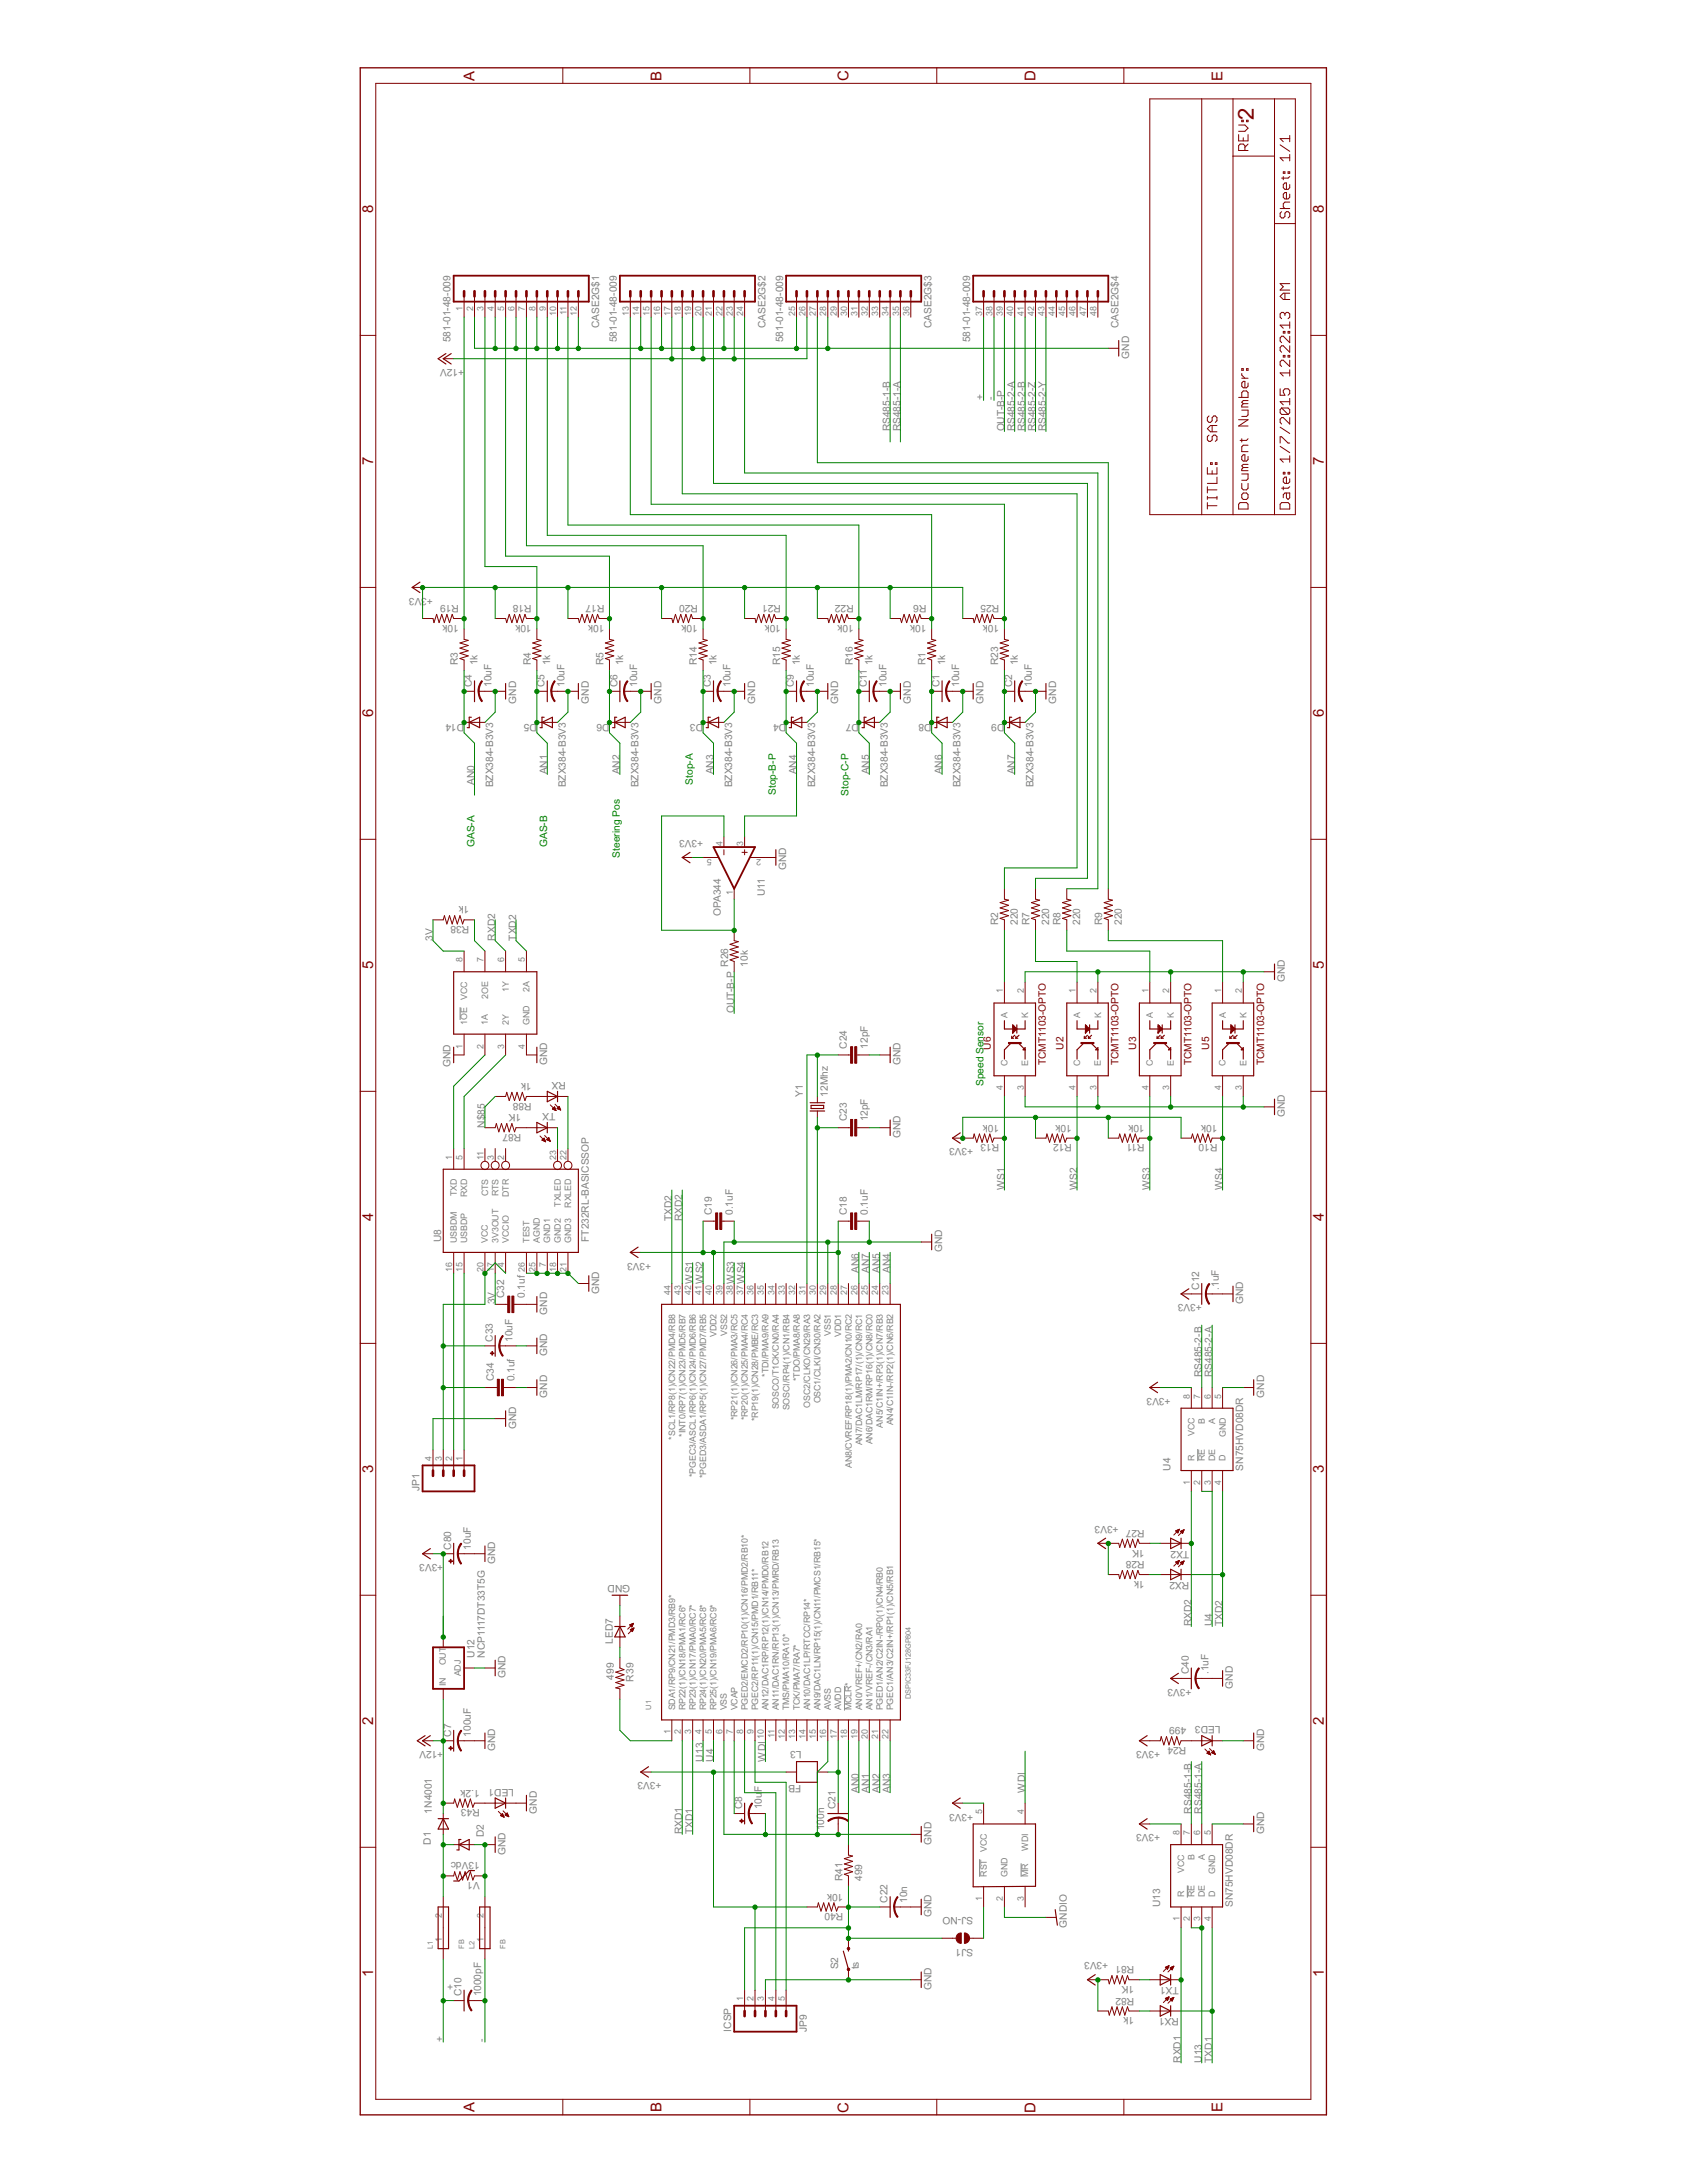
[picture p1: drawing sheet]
<svg xmlns="http://www.w3.org/2000/svg" width="216mm" height="279mm" viewBox="0 0 216 279" stroke-linecap="round" stroke-linejoin="round" font-family="sans-serif">
<defs><g id="words">
<text font-size="3.2" fill="#800000" x="160.4" y="15.3" transform="rotate(-90 160.4 15.3)">2</text>
<g font-size="2.1" fill="#800000">
<text x="60.7" y="10.3" transform="rotate(-90 60.7 10.3)">A</text>
<text x="84.7" y="10.3" transform="rotate(-90 84.7 10.3)">B</text>
<text x="108.6" y="10.4" transform="rotate(-90 108.6 10.4)">C</text>
<text x="132.5" y="10.4" transform="rotate(-90 132.5 10.4)">D</text>
<text x="156.5" y="10.3" transform="rotate(-90 156.5 10.3)">E</text>
<text x="47.8" y="27.3" transform="rotate(-90 47.8 27.3)">8</text>
<text x="169.4" y="27.3" transform="rotate(-90 169.4 27.3)">8</text>
<text x="47.8" y="59.6" transform="rotate(-90 47.8 59.6)">7</text>
<text x="169.4" y="59.6" transform="rotate(-90 169.4 59.6)">7</text>
<text x="47.8" y="91.8" transform="rotate(-90 47.8 91.8)">6</text>
<text x="169.4" y="91.8" transform="rotate(-90 169.4 91.8)">6</text>
<text x="47.8" y="124.1" transform="rotate(-90 47.8 124.1)">5</text>
<text x="169.4" y="124.1" transform="rotate(-90 169.4 124.1)">5</text>
<text x="47.8" y="156.3" transform="rotate(-90 47.8 156.3)">4</text>
<text x="169.4" y="156.3" transform="rotate(-90 169.4 156.3)">4</text>
<text x="47.8" y="188.6" transform="rotate(-90 47.8 188.6)">3</text>
<text x="169.4" y="188.6" transform="rotate(-90 169.4 188.6)">3</text>
<text x="47.8" y="220.8" transform="rotate(-90 47.8 220.8)">2</text>
<text x="169.4" y="220.8" transform="rotate(-90 169.4 220.8)">2</text>
<text x="47.8" y="253.1" transform="rotate(-90 47.8 253.1)">1</text>
<text x="169.4" y="253.1" transform="rotate(-90 169.4 253.1)">1</text>
<text x="60.7" y="270.3" transform="rotate(-90 60.7 270.3)">A</text>
<text x="84.7" y="270.3" transform="rotate(-90 84.7 270.3)">B</text>
<text x="108.6" y="270.4" transform="rotate(-90 108.6 270.4)">C</text>
<text x="132.5" y="270.4" transform="rotate(-90 132.5 270.4)">D</text>
<text x="156.5" y="270.3" transform="rotate(-90 156.5 270.3)">E</text>
</g>
<g font-size="1.5" fill="#808080">
<text x="57.7" y="43.8" transform="rotate(-90 57.7 43.8)">581-01-48-009</text>
<text x="59.4" y="47.2" transform="rotate(-180 59.4 47.2)">+12V</text>
<text x="76.7" y="42" transform="rotate(-90 76.7 42)">CASE2G$1</text>
<text x="78.9" y="43.8" transform="rotate(-90 78.9 43.8)">581-01-48-009</text>
<text x="98" y="42" transform="rotate(-90 98 42)">CASE2G$2</text>
<text x="100.2" y="43.8" transform="rotate(-90 100.2 43.8)">581-01-48-009</text>
<text x="119.2" y="42" transform="rotate(-90 119.2 42)">CASE2G$3</text>
<text x="124.1" y="43.8" transform="rotate(-90 124.1 43.8)">581-01-48-009</text>
<text x="143.2" y="42" transform="rotate(-90 143.2 42)">CASE2G$4</text>
<text x="144.5" y="45.9" transform="rotate(-90 144.5 45.9)">GND</text>
<text x="125.9" y="51.2" transform="rotate(-90 125.9 51.2)">+</text>
<text x="127.2" y="51.2" transform="rotate(-90 127.2 51.2)">-</text>
<text x="113.9" y="55.2" transform="rotate(-90 113.9 55.2)">RS485-1-B</text>
<text x="115.2" y="55.2" transform="rotate(-90 115.2 55.2)">RS485-1-A</text>
<text x="128.5" y="55.2" transform="rotate(-90 128.5 55.2)">OUT-B-P</text>
<text x="129.9" y="55.2" transform="rotate(-90 129.9 55.2)">RS485-2-A</text>
<text x="131.2" y="55.2" transform="rotate(-90 131.2 55.2)">RS485-2-B</text>
<text x="132.5" y="55.2" transform="rotate(-90 132.5 55.2)">RS485-2-Z</text>
<text x="133.9" y="55.2" transform="rotate(-90 133.9 55.2)">RS485-2-Y</text>
<text x="53.9" y="76.5" transform="rotate(-180 53.9 76.5)">V3</text>
<text x="55.4" y="76.5" transform="rotate(-180 55.4 76.5)">+3</text>
<text x="58.7" y="77.4" transform="rotate(-180 58.7 77.4)">R19</text>
<text x="68" y="77.4" transform="rotate(-180 68 77.4)">R18</text>
<text x="77.3" y="77.4" transform="rotate(-180 77.3 77.4)">R17</text>
<text x="89.3" y="77.4" transform="rotate(-180 89.3 77.4)">R20</text>
<text x="99.9" y="77.4" transform="rotate(-180 99.9 77.4)">R21</text>
<text x="109.3" y="77.4" transform="rotate(-180 109.3 77.4)">R22</text>
<text x="118.6" y="77.4" transform="rotate(-180 118.6 77.4)">R6</text>
<text x="127.9" y="77.4" transform="rotate(-180 127.9 77.4)">R25</text>
<text x="58.7" y="80" transform="rotate(-180 58.7 80)">10k</text>
<text x="68" y="80" transform="rotate(-180 68 80)">10k</text>
<text x="77.3" y="80" transform="rotate(-180 77.3 80)">10k</text>
<text x="89.3" y="80" transform="rotate(-180 89.3 80)">10k</text>
<text x="99.9" y="80" transform="rotate(-180 99.9 80)">10k</text>
<text x="109.3" y="80" transform="rotate(-180 109.3 80)">10k</text>
<text x="118.6" y="80" transform="rotate(-180 118.6 80)">10k</text>
<text x="127.9" y="80" transform="rotate(-180 127.9 80)">10k</text>
<text x="58.6" y="85.1" transform="rotate(-90 58.6 85.1)">R3</text>
<text x="60.4" y="87.9" transform="rotate(-90 60.4 87.9)">C4</text>
<text x="61.1" y="85.1" transform="rotate(-90 61.1 85.1)">1k</text>
<text x="62.9" y="87.9" transform="rotate(-90 62.9 87.9)">10uF</text>
<text x="67.9" y="85.1" transform="rotate(-90 67.9 85.1)">R4</text>
<text x="69.7" y="87.9" transform="rotate(-90 69.7 87.9)">C5</text>
<text x="70.4" y="85.1" transform="rotate(-90 70.4 85.1)">1k</text>
<text x="72.2" y="87.9" transform="rotate(-90 72.2 87.9)">10uF</text>
<text x="77.2" y="85.1" transform="rotate(-90 77.2 85.1)">R5</text>
<text x="79" y="87.9" transform="rotate(-90 79 87.9)">C6</text>
<text x="79.7" y="85.1" transform="rotate(-90 79.7 85.1)">1k</text>
<text x="81.5" y="87.9" transform="rotate(-90 81.5 87.9)">10uF</text>
<text x="89.2" y="85.1" transform="rotate(-90 89.2 85.1)">R14</text>
<text x="91" y="87.9" transform="rotate(-90 91 87.9)">C3</text>
<text x="91.7" y="85.1" transform="rotate(-90 91.7 85.1)">1k</text>
<text x="93.5" y="87.9" transform="rotate(-90 93.5 87.9)">10uF</text>
<text x="99.8" y="85.1" transform="rotate(-90 99.8 85.1)">R15</text>
<text x="101.6" y="87.9" transform="rotate(-90 101.6 87.9)">C9</text>
<text x="102.3" y="85.1" transform="rotate(-90 102.3 85.1)">1k</text>
<text x="104.1" y="87.9" transform="rotate(-90 104.1 87.9)">10uF</text>
<text x="109.1" y="85.1" transform="rotate(-90 109.1 85.1)">R16</text>
<text x="110.9" y="87.9" transform="rotate(-90 110.9 87.9)">C11</text>
<text x="111.7" y="85.1" transform="rotate(-90 111.7 85.1)">1k</text>
<text x="113.4" y="87.9" transform="rotate(-90 113.4 87.9)">10uF</text>
<text x="118.4" y="85.1" transform="rotate(-90 118.4 85.1)">R1</text>
<text x="120.2" y="87.9" transform="rotate(-90 120.2 87.9)">C1</text>
<text x="121" y="85.1" transform="rotate(-90 121 85.1)">1k</text>
<text x="122.8" y="87.9" transform="rotate(-90 122.8 87.9)">10uF</text>
<text x="127.8" y="85.1" transform="rotate(-90 127.8 85.1)">R23</text>
<text x="129.5" y="87.9" transform="rotate(-90 129.5 87.9)">C2</text>
<text x="130.3" y="85.1" transform="rotate(-90 130.3 85.1)">1k</text>
<text x="132.1" y="87.9" transform="rotate(-90 132.1 87.9)">10uF</text>
<text x="59.4" y="92.7" transform="rotate(-180 59.4 92.7)">D14</text>
<text x="66" y="90.1" transform="rotate(-90 66 90.1)">GND</text>
<text x="68.7" y="92.7" transform="rotate(-180 68.7 92.7)">D5</text>
<text x="75.4" y="90.1" transform="rotate(-90 75.4 90.1)">GND</text>
<text x="78" y="92.7" transform="rotate(-180 78 92.7)">D6</text>
<text x="84.7" y="90.1" transform="rotate(-90 84.7 90.1)">GND</text>
<text x="90" y="92.7" transform="rotate(-180 90 92.7)">D3</text>
<text x="96.6" y="90.1" transform="rotate(-90 96.6 90.1)">GND</text>
<text x="100.6" y="92.7" transform="rotate(-180 100.6 92.7)">D4</text>
<text x="107.3" y="90.1" transform="rotate(-90 107.3 90.1)">GND</text>
<text x="109.9" y="92.7" transform="rotate(-180 109.9 92.7)">D7</text>
<text x="116.6" y="90.1" transform="rotate(-90 116.6 90.1)">GND</text>
<text x="119.2" y="92.7" transform="rotate(-180 119.2 92.7)">D8</text>
<text x="125.9" y="90.1" transform="rotate(-90 125.9 90.1)">GND</text>
<text x="128.5" y="92.7" transform="rotate(-180 128.5 92.7)">D9</text>
<text x="135.2" y="90.1" transform="rotate(-90 135.2 90.1)">GND</text>
<text x="60.7" y="100.4" transform="rotate(-90 60.7 100.4)">AN0</text>
<text x="63.1" y="100.8" transform="rotate(-90 63.1 100.8)">BZX384-B3V3</text>
<text x="70" y="99.1" transform="rotate(-90 70 99.1)">AN1</text>
<text x="72.4" y="100.8" transform="rotate(-90 72.4 100.8)">BZX384-B3V3</text>
<text x="79.3" y="99.1" transform="rotate(-90 79.3 99.1)">AN2</text>
<text x="81.7" y="100.8" transform="rotate(-90 81.7 100.8)">BZX384-B3V3</text>
<text x="91.3" y="99.1" transform="rotate(-90 91.3 99.1)">AN3</text>
<text x="93.7" y="100.8" transform="rotate(-90 93.7 100.8)">BZX384-B3V3</text>
<text x="101.9" y="99.1" transform="rotate(-90 101.9 99.1)">AN4</text>
<text x="104.3" y="100.8" transform="rotate(-90 104.3 100.8)">BZX384-B3V3</text>
<text x="111.3" y="99.1" transform="rotate(-90 111.3 99.1)">AN5</text>
<text x="113.6" y="100.8" transform="rotate(-90 113.6 100.8)">BZX384-B3V3</text>
<text x="120.6" y="99.1" transform="rotate(-90 120.6 99.1)">AN6</text>
<text x="122.9" y="100.8" transform="rotate(-90 122.9 100.8)">BZX384-B3V3</text>
<text x="129.9" y="99.1" transform="rotate(-90 129.9 99.1)">AN7</text>
<text x="132.2" y="100.8" transform="rotate(-90 132.2 100.8)">BZX384-B3V3</text>
<text x="90" y="107.5" transform="rotate(-180 90 107.5)">+3V3</text>
<text x="100.6" y="111.3" transform="rotate(-90 100.6 111.3)">GND</text>
<text x="60.1" y="116" transform="rotate(-180 60.1 116)">1k</text>
<text x="60.1" y="118.5" transform="rotate(-180 60.1 118.5)">R38</text>
<text x="92.2" y="117.2" transform="rotate(-90 92.2 117.2)">OPA344</text>
<text x="97.9" y="114.7" transform="rotate(-90 97.9 114.7)">U11</text>
<text x="127.8" y="118.4" transform="rotate(-90 127.8 118.4)">R2</text>
<text x="130.3" y="118.4" transform="rotate(-90 130.3 118.4)">220</text>
<text x="131.7" y="118.4" transform="rotate(-90 131.7 118.4)">R7</text>
<text x="134.3" y="118.4" transform="rotate(-90 134.3 118.4)">220</text>
<text x="135.7" y="118.4" transform="rotate(-90 135.7 118.4)">R8</text>
<text x="138.2" y="118.4" transform="rotate(-90 138.2 118.4)">220</text>
<text x="141" y="118.4" transform="rotate(-90 141 118.4)">R9</text>
<text x="143.6" y="118.4" transform="rotate(-90 143.6 118.4)">220</text>
<text x="55.4" y="120.4" transform="rotate(-90 55.4 120.4)">3V</text>
<text x="63.4" y="120.4" transform="rotate(-90 63.4 120.4)">RXD2</text>
<text x="66" y="120.4" transform="rotate(-90 66 120.4)">TXD2</text>
<text x="93.2" y="123.7" transform="rotate(-90 93.2 123.7)">R26</text>
<text x="95.7" y="123.7" transform="rotate(-90 95.7 123.7)">10k</text>
<text x="164.4" y="125.7" transform="rotate(-90 164.4 125.7)">GND</text>
<text x="94" y="129.7" transform="rotate(-90 94 129.7)">OUT-B-P</text>
<text x="57.7" y="136.6" transform="rotate(-90 57.7 136.6)">GND</text>
<text x="70" y="136.4" transform="rotate(-90 70 136.4)">GND</text>
<text x="108.4" y="134.2" transform="rotate(-90 108.4 134.2)">C24</text>
<text x="111.1" y="134.2" transform="rotate(-90 111.1 134.2)">12pF</text>
<text x="115.2" y="136.4" transform="rotate(-90 115.2 136.4)">GND</text>
<text x="66.7" y="142.6" transform="rotate(-180 66.7 142.6)">1K</text>
<text x="68" y="138.6" transform="rotate(-180 68 138.6)">1k</text>
<text x="68" y="141.1" transform="rotate(-180 68 141.1)">R88</text>
<text x="71.1" y="142.5" transform="rotate(-180 71.1 142.5)">TX</text>
<text x="72.4" y="138.5" transform="rotate(-180 72.4 138.5)">RX</text>
<text x="102.7" y="140.3" transform="rotate(-90 102.7 140.3)">Y1</text>
<text x="105.9" y="140.3" transform="rotate(-90 105.9 140.3)">12Mhz</text>
<text x="108.4" y="143.5" transform="rotate(-90 108.4 143.5)">C23</text>
<text x="111.1" y="143.5" transform="rotate(-90 111.1 143.5)">12pF</text>
<text x="127.9" y="143.9" transform="rotate(-180 127.9 143.9)">10k</text>
<text x="137.2" y="143.9" transform="rotate(-180 137.2 143.9)">10k</text>
<text x="146.5" y="143.9" transform="rotate(-180 146.5 143.9)">10k</text>
<text x="155.8" y="143.9" transform="rotate(-180 155.8 143.9)">10k</text>
<text x="164.4" y="143" transform="rotate(-90 164.4 143)">GND</text>
<text x="62.1" y="144.3" transform="rotate(-90 62.1 144.3)">N$85</text>
<text x="66.7" y="145.1" transform="rotate(-180 66.7 145.1)">R87</text>
<text x="115.2" y="145.7" transform="rotate(-90 115.2 145.7)">GND</text>
<text x="124.5" y="147" transform="rotate(-180 124.5 147)">+3V3</text>
<text x="127.9" y="146.4" transform="rotate(-180 127.9 146.4)">R13</text>
<text x="137.2" y="146.4" transform="rotate(-180 137.2 146.4)">R12</text>
<text x="146.5" y="146.4" transform="rotate(-180 146.5 146.4)">R11</text>
<text x="155.8" y="146.4" transform="rotate(-180 155.8 146.4)">R10</text>
<text x="91.1" y="155.5" transform="rotate(-90 91.1 155.5)">C19</text>
<text x="93.8" y="155.5" transform="rotate(-90 93.8 155.5)">0.1uF</text>
<text x="108.4" y="155.5" transform="rotate(-90 108.4 155.5)">C18</text>
<text x="111.1" y="155.5" transform="rotate(-90 111.1 155.5)">0.1uF</text>
<text x="128.5" y="152.3" transform="rotate(-90 128.5 152.3)">WS1</text>
<text x="137.8" y="152.3" transform="rotate(-90 137.8 152.3)">WS2</text>
<text x="147.2" y="152.3" transform="rotate(-90 147.2 152.3)">WS3</text>
<text x="156.5" y="152.3" transform="rotate(-90 156.5 152.3)">WS4</text>
<text x="56.5" y="159" transform="rotate(-90 56.5 159)">U8</text>
<text x="75.4" y="159" transform="rotate(-90 75.4 159)">FT232RL-BASICSSOP</text>
<text x="83.3" y="161.6" transform="rotate(-180 83.3 161.6)">+3V3</text>
<text x="86" y="156.3" transform="rotate(-90 86 156.3)">TXD2</text>
<text x="87.3" y="156.3" transform="rotate(-90 87.3 156.3)">RXD2</text>
<text x="120.6" y="160.3" transform="rotate(-90 120.6 160.3)">GND</text>
<text x="63.4" y="166.9" transform="rotate(-90 63.4 166.9)">3V</text>
<text x="64.5" y="166.1" transform="rotate(-90 64.5 166.1)">C32</text>
<text x="67.2" y="166.1" transform="rotate(-90 67.2 166.1)">0.1uf</text>
<text x="76.7" y="165.6" transform="rotate(-90 76.7 165.6)">GND</text>
<text x="88.6" y="164.3" transform="rotate(-90 88.6 164.3)">WS1</text>
<text x="90" y="164.3" transform="rotate(-90 90 164.3)">WS2</text>
<text x="94" y="164.3" transform="rotate(-90 94 164.3)">WS3</text>
<text x="95.3" y="164.3" transform="rotate(-90 95.3 164.3)">WS4</text>
<text x="109.9" y="163" transform="rotate(-90 109.9 163)">AN6</text>
<text x="111.3" y="163" transform="rotate(-90 111.3 163)">AN7</text>
<text x="112.6" y="163" transform="rotate(-90 112.6 163)">AN5</text>
<text x="113.9" y="163" transform="rotate(-90 113.9 163)">AN4</text>
<text x="153.5" y="165.1" transform="rotate(-90 153.5 165.1)">C12</text>
<text x="153.8" y="166.9" transform="rotate(-180 153.8 166.9)">+3V3</text>
<text x="156" y="165.1" transform="rotate(-90 156 165.1)">.1uF</text>
<text x="159.1" y="166.9" transform="rotate(-90 159.1 166.9)">GND</text>
<text x="63.1" y="171.7" transform="rotate(-90 63.1 171.7)">C33</text>
<text x="65.6" y="171.7" transform="rotate(-90 65.6 171.7)">10uF</text>
<text x="70" y="173.6" transform="rotate(-90 70 173.6)">GND</text>
<text x="70" y="168.3" transform="rotate(-90 70 168.3)">GND</text>
<text x="63.2" y="176.8" transform="rotate(-90 63.2 176.8)">C34</text>
<text x="65.8" y="176.8" transform="rotate(-90 65.8 176.8)">0.1uf</text>
<text x="70" y="178.9" transform="rotate(-90 70 178.9)">GND</text>
<text x="149.8" y="178.9" transform="rotate(-180 149.8 178.9)">+3V3</text>
<text x="153.8" y="176.3" transform="rotate(-90 153.8 176.3)">RS485-2-B</text>
<text x="155.1" y="176.3" transform="rotate(-90 155.1 176.3)">RS485-2-A</text>
<text x="161.8" y="178.9" transform="rotate(-90 161.8 178.9)">GND</text>
<text x="66" y="182.9" transform="rotate(-90 66 182.9)">GND</text>
<text x="53.7" y="190.9" transform="rotate(-90 53.7 190.9)">JP1</text>
<text x="149.8" y="188.2" transform="rotate(-90 149.8 188.2)">U4</text>
<text x="159.1" y="188.2" transform="rotate(-90 159.1 188.2)">SN75HVD08DR</text>
<text x="143.2" y="195.3" transform="rotate(-180 143.2 195.3)">+3V3</text>
<text x="146.5" y="195.8" transform="rotate(-180 146.5 195.8)">R27</text>
<text x="56.7" y="200.2" transform="rotate(-180 56.7 200.2)">+3V3</text>
<text x="57.7" y="198.3" transform="rotate(-90 57.7 198.3)">C80</text>
<text x="60.3" y="198.3" transform="rotate(-90 60.3 198.3)">10uF</text>
<text x="63.4" y="200.2" transform="rotate(-90 63.4 200.2)">GND</text>
<text x="80.7" y="202.9" transform="rotate(-180 80.7 202.9)">GND</text>
<text x="146.5" y="198.3" transform="rotate(-180 146.5 198.3)">1K</text>
<text x="146.5" y="202.3" transform="rotate(-180 146.5 202.3)">1k</text>
<text x="146.5" y="199.8" transform="rotate(-180 146.5 199.8)">R28</text>
<text x="152.2" y="202.5" transform="rotate(-180 152.2 202.5)">RX2</text>
<text x="152.2" y="198.5" transform="rotate(-180 152.2 198.5)">TX2</text>
<text x="152.5" y="208.2" transform="rotate(-90 152.5 208.2)">RXD2</text>
<text x="155.1" y="208.2" transform="rotate(-90 155.1 208.2)">U4</text>
<text x="156.5" y="208.2" transform="rotate(-90 156.5 208.2)">TXD2</text>
<text x="60.7" y="212.2" transform="rotate(-90 60.7 212.2)">U12</text>
<text x="62.1" y="212.2" transform="rotate(-90 62.1 212.2)">NCP1117DT33T5G</text>
<text x="64.7" y="214.8" transform="rotate(-90 64.7 214.8)">GND</text>
<text x="78.4" y="210.4" transform="rotate(-90 78.4 210.4)">LED7</text>
<text x="78.5" y="215" transform="rotate(-90 78.5 215)">499</text>
<text x="81.1" y="215.2" transform="rotate(-90 81.1 215.2)">R39</text>
<text x="152.1" y="214.3" transform="rotate(-90 152.1 214.3)">C40</text>
<text x="154.7" y="214.3" transform="rotate(-90 154.7 214.3)">.1uF</text>
<text x="151.8" y="221.1" transform="rotate(-180 151.8 221.1)">499</text>
<text x="152.5" y="216.2" transform="rotate(-180 152.5 216.2)">+3V3</text>
<text x="156.2" y="220.9" transform="rotate(-180 156.2 220.9)">LED3</text>
<text x="157.8" y="216.2" transform="rotate(-90 157.8 216.2)">GND</text>
<text x="56.7" y="224.1" transform="rotate(-180 56.7 224.1)">+12V</text>
<text x="57.7" y="222.3" transform="rotate(-90 57.7 222.3)">C7</text>
<text x="60.3" y="222.3" transform="rotate(-90 60.3 222.3)">100uF</text>
<text x="63.4" y="224.1" transform="rotate(-90 63.4 224.1)">GND</text>
<text x="90" y="225.5" transform="rotate(-90 90 225.5)">U13</text>
<text x="91.3" y="225.5" transform="rotate(-90 91.3 225.5)">U4</text>
<text x="98" y="225.5" transform="rotate(-90 98 225.5)">WDI</text>
<text x="102.6" y="224.1" transform="rotate(-180 102.6 224.1)">L3</text>
<text x="148.5" y="224.1" transform="rotate(-180 148.5 224.1)">+3V3</text>
<text x="151.8" y="223.6" transform="rotate(-180 151.8 223.6)">R24</text>
<text x="161.8" y="224.1" transform="rotate(-90 161.8 224.1)">GND</text>
<text x="55.3" y="232.1" transform="rotate(-90 55.3 232.1)">1N4001</text>
<text x="61.4" y="229.1" transform="rotate(-180 61.4 229.1)">1.2k</text>
<text x="61.4" y="231.6" transform="rotate(-180 61.4 231.6)">R43</text>
<text x="65.8" y="228.9" transform="rotate(-180 65.8 228.9)">LED1</text>
<text x="68.7" y="232.1" transform="rotate(-90 68.7 232.1)">GND</text>
<text x="84.7" y="228.1" transform="rotate(-180 84.7 228.1)">+3V3</text>
<text x="95" y="231.6" transform="rotate(-90 95 231.6)">C8</text>
<text x="97.5" y="231.6" transform="rotate(-90 97.5 231.6)">10u</text>
<text x="97.5" y="229.4" transform="rotate(-90 97.5 229.4)">F</text>
<text x="102.6" y="228.5" transform="rotate(-180 102.6 228.5)">FB</text>
<text x="106.9" y="231.6" transform="rotate(-90 106.9 231.6)">C21</text>
<text x="109.9" y="229.5" transform="rotate(-90 109.9 229.5)">AN0</text>
<text x="111.3" y="229.5" transform="rotate(-90 111.3 229.5)">AN1</text>
<text x="112.6" y="229.5" transform="rotate(-90 112.6 229.5)">AN2</text>
<text x="113.9" y="229.5" transform="rotate(-90 113.9 229.5)">AN3</text>
<text x="124.5" y="232.1" transform="rotate(-180 124.5 232.1)">+3V3</text>
<text x="131.2" y="229.5" transform="rotate(-90 131.2 229.5)">WDI</text>
<text x="152.5" y="232.1" transform="rotate(-90 152.5 232.1)">RS485-1-B</text>
<text x="153.8" y="232.1" transform="rotate(-90 153.8 232.1)">RS485-1-A</text>
<text x="55.2" y="236.1" transform="rotate(-90 55.2 236.1)">D1</text>
<text x="61.4" y="238.4" transform="rotate(-180 61.4 238.4)">13Vdc</text>
<text x="61.9" y="235.1" transform="rotate(-90 61.9 235.1)">D2</text>
<text x="64.7" y="237.4" transform="rotate(-90 64.7 237.4)">GND</text>
<text x="87.3" y="234.8" transform="rotate(-90 87.3 234.8)">RXD1</text>
<text x="88.6" y="234.8" transform="rotate(-90 88.6 234.8)">TXD1</text>
<text x="105.5" y="234.2" transform="rotate(-90 105.5 234.2)">100n</text>
<text x="119.2" y="236.1" transform="rotate(-90 119.2 236.1)">GND</text>
<text x="148.5" y="234.8" transform="rotate(-180 148.5 234.8)">+3V3</text>
<text x="161.8" y="234.8" transform="rotate(-90 161.8 234.8)">GND</text>
<text x="61.4" y="240.9" transform="rotate(-180 61.4 240.9)">V1</text>
<text x="107.8" y="240.8" transform="rotate(-90 107.8 240.8)">R41</text>
<text x="107.9" y="242.4" transform="rotate(-180 107.9 242.4)">10k</text>
<text x="107.9" y="244.9" transform="rotate(-180 107.9 244.9)">R40</text>
<text x="110.3" y="240.8" transform="rotate(-90 110.3 240.8)">499</text>
<text x="113.6" y="243.5" transform="rotate(-90 113.6 243.5)">C22</text>
<text x="116.1" y="243.5" transform="rotate(-90 116.1 243.5)">10n</text>
<text x="119.2" y="245.4" transform="rotate(-90 119.2 245.4)">GND</text>
<text x="124.5" y="245.4" transform="rotate(-180 124.5 245.4)">SJ-NO</text>
<text x="148.5" y="244.1" transform="rotate(-90 148.5 244.1)">U13</text>
<text x="157.8" y="244.1" transform="rotate(-90 157.8 244.1)">SN75HVD08DR</text>
<text x="124.5" y="249.4" transform="rotate(-180 124.5 249.4)">SJ1</text>
<text x="136.5" y="246.7" transform="rotate(-90 136.5 246.7)">GNDIO</text>
<text x="141.8" y="251.1" transform="rotate(-180 141.8 251.1)">+3V3</text>
<text x="145.2" y="251.7" transform="rotate(-180 145.2 251.7)">R81</text>
<text x="58.1" y="254.7" transform="rotate(-90 58.1 254.7)">+</text>
<text x="59.1" y="255.5" transform="rotate(-90 59.1 255.5)">C10</text>
<text x="61.6" y="255.5" transform="rotate(-90 61.6 255.5)">1000pF</text>
<text x="107.3" y="252.1" transform="rotate(-90 107.3 252.1)">S2</text>
<text x="109.9" y="252.1" transform="rotate(-90 109.9 252.1)">ts</text>
<text x="119.2" y="254.7" transform="rotate(-90 119.2 254.7)">GND</text>
<text x="145.2" y="254.2" transform="rotate(-180 145.2 254.2)">1K</text>
<text x="145.2" y="255.7" transform="rotate(-180 145.2 255.7)">R82</text>
<text x="150.9" y="254.3" transform="rotate(-180 150.9 254.3)">TX1</text>
<text x="56.7" y="261.4" transform="rotate(-90 56.7 261.4)">+</text>
<text x="62.1" y="261.4" transform="rotate(-90 62.1 261.4)">-</text>
<text x="93.6" y="260" transform="rotate(-90 93.6 260)">ICSP</text>
<text x="103.3" y="260" transform="rotate(-90 103.3 260)">JP9</text>
<text x="145.2" y="258.2" transform="rotate(-180 145.2 258.2)">1k</text>
<text x="150.9" y="258.3" transform="rotate(-180 150.9 258.3)">RX1</text>
<text x="151.1" y="264" transform="rotate(-90 151.1 264)">RXD1</text>
<text x="153.8" y="264" transform="rotate(-90 153.8 264)">U13</text>
<text x="155.1" y="264" transform="rotate(-90 155.1 264)">TXD1</text>
</g>
<g font-size="1.5" fill="#008000">
<text x="88.6" y="100.4" transform="rotate(-90 88.6 100.4)">Stop-A</text>
<text x="99.3" y="101.7" transform="rotate(-90 99.3 101.7)">Stop-B-P</text>
<text x="108.6" y="101.8" transform="rotate(-90 108.6 101.8)">Stop-C-P</text>
<text x="60.7" y="108.4" transform="rotate(-90 60.7 108.4)">GAS-A</text>
<text x="70" y="108.4" transform="rotate(-90 70 108.4)">GAS-B</text>
<text x="79.3" y="109.8" transform="rotate(-90 79.3 109.8)">Steering Pos</text>
<text x="125.9" y="139" transform="rotate(-90 125.9 139)">Speed Sensor</text>
</g>
<g font-size="1.5" fill="#800000">
<text x="126.8" y="134.4" transform="rotate(-90 126.8 134.4)">U6</text>
<text x="133.9" y="136.4" transform="rotate(-90 133.9 136.4)">TCMT1103-OPTO</text>
<text x="136.1" y="134.4" transform="rotate(-90 136.1 134.4)">U2</text>
<text x="143.2" y="136.4" transform="rotate(-90 143.2 136.4)">TCMT1103-OPTO</text>
<text x="145.4" y="134.4" transform="rotate(-90 145.4 134.4)">U3</text>
<text x="152.5" y="136.4" transform="rotate(-90 152.5 136.4)">TCMT1103-OPTO</text>
<text x="154.7" y="134.4" transform="rotate(-90 154.7 134.4)">U5</text>
<text x="161.8" y="136.4" transform="rotate(-90 161.8 136.4)">TCMT1103-OPTO</text>
</g>
<g font-size="1.3" fill="#808080">
<text x="59.2" y="39.8" transform="rotate(-90 59.2 39.8)">1</text>
<text x="60.5" y="39.8" transform="rotate(-90 60.5 39.8)">2</text>
<text x="61.9" y="39.8" transform="rotate(-90 61.9 39.8)">3</text>
<text x="63.2" y="39.8" transform="rotate(-90 63.2 39.8)">4</text>
<text x="64.5" y="39.8" transform="rotate(-90 64.5 39.8)">5</text>
<text x="65.9" y="39.8" transform="rotate(-90 65.9 39.8)">6</text>
<text x="67.2" y="39.8" transform="rotate(-90 67.2 39.8)">7</text>
<text x="68.5" y="39.8" transform="rotate(-90 68.5 39.8)">8</text>
<text x="69.8" y="39.8" transform="rotate(-90 69.8 39.8)">9</text>
<text x="71.2" y="40.4" transform="rotate(-90 71.2 40.4)">10</text>
<text x="72.5" y="40.3" transform="rotate(-90 72.5 40.3)">11</text>
<text x="73.8" y="40.4" transform="rotate(-90 73.8 40.4)">12</text>
<text x="80.5" y="40.4" transform="rotate(-90 80.5 40.4)">13</text>
<text x="81.8" y="40.4" transform="rotate(-90 81.8 40.4)">14</text>
<text x="83.1" y="40.4" transform="rotate(-90 83.1 40.4)">15</text>
<text x="84.5" y="40.4" transform="rotate(-90 84.5 40.4)">16</text>
<text x="85.8" y="40.4" transform="rotate(-90 85.8 40.4)">17</text>
<text x="87.1" y="40.4" transform="rotate(-90 87.1 40.4)">18</text>
<text x="88.5" y="40.4" transform="rotate(-90 88.5 40.4)">19</text>
<text x="89.8" y="40.4" transform="rotate(-90 89.8 40.4)">20</text>
<text x="91.1" y="40.4" transform="rotate(-90 91.1 40.4)">21</text>
<text x="92.4" y="40.4" transform="rotate(-90 92.4 40.4)">22</text>
<text x="93.8" y="40.4" transform="rotate(-90 93.8 40.4)">23</text>
<text x="95.1" y="40.4" transform="rotate(-90 95.1 40.4)">24</text>
<text x="101.8" y="40.4" transform="rotate(-90 101.8 40.4)">25</text>
<text x="103.1" y="40.4" transform="rotate(-90 103.1 40.4)">26</text>
<text x="104.4" y="40.4" transform="rotate(-90 104.4 40.4)">27</text>
<text x="105.7" y="40.4" transform="rotate(-90 105.7 40.4)">28</text>
<text x="107.1" y="40.4" transform="rotate(-90 107.1 40.4)">29</text>
<text x="108.4" y="40.4" transform="rotate(-90 108.4 40.4)">30</text>
<text x="109.7" y="40.4" transform="rotate(-90 109.7 40.4)">31</text>
<text x="111.1" y="40.4" transform="rotate(-90 111.1 40.4)">32</text>
<text x="112.4" y="40.4" transform="rotate(-90 112.4 40.4)">33</text>
<text x="113.7" y="40.4" transform="rotate(-90 113.7 40.4)">34</text>
<text x="115.1" y="40.4" transform="rotate(-90 115.1 40.4)">35</text>
<text x="116.4" y="40.4" transform="rotate(-90 116.4 40.4)">36</text>
<text x="125.7" y="40.4" transform="rotate(-90 125.7 40.4)">37</text>
<text x="127" y="40.4" transform="rotate(-90 127 40.4)">38</text>
<text x="128.4" y="40.4" transform="rotate(-90 128.4 40.4)">39</text>
<text x="129.7" y="40.4" transform="rotate(-90 129.7 40.4)">40</text>
<text x="131" y="40.4" transform="rotate(-90 131 40.4)">41</text>
<text x="132.3" y="40.4" transform="rotate(-90 132.3 40.4)">42</text>
<text x="133.7" y="40.4" transform="rotate(-90 133.7 40.4)">43</text>
<text x="135" y="40.4" transform="rotate(-90 135 40.4)">44</text>
<text x="136.3" y="40.4" transform="rotate(-90 136.3 40.4)">45</text>
<text x="137.7" y="40.4" transform="rotate(-90 137.7 40.4)">46</text>
<text x="139" y="40.4" transform="rotate(-90 139 40.4)">47</text>
<text x="140.3" y="40.4" transform="rotate(-90 140.3 40.4)">48</text>
<text x="91.1" y="109.9" transform="rotate(-180 91.1 109.9)">5</text>
<text x="92.4" y="108.2" transform="rotate(-90 92.4 108.2)">4</text>
<text x="95.1" y="108.2" transform="rotate(-90 95.1 108.2)">3</text>
<text x="97.4" y="109.9" transform="rotate(-180 97.4 109.9)">2</text>
<text x="93.8" y="114.5" transform="rotate(-90 93.8 114.5)">1</text>
<text x="59.2" y="123.2" transform="rotate(-90 59.2 123.2)">8</text>
<text x="61.9" y="123.2" transform="rotate(-90 61.9 123.2)">7</text>
<text x="64.5" y="123.2" transform="rotate(-90 64.5 123.2)">6</text>
<text x="67.2" y="123.2" transform="rotate(-90 67.2 123.2)">5</text>
<text x="59.8" y="131.1" transform="rotate(-90 59.8 131.1)">1OE</text>
<text x="59.8" y="128" transform="rotate(-90 59.8 128)">VCC</text>
<text x="62.5" y="131.1" transform="rotate(-90 62.5 131.1)">1A</text>
<text x="62.5" y="127.8" transform="rotate(-90 62.5 127.8)">2OE</text>
<text x="65.1" y="131.1" transform="rotate(-90 65.1 131.1)">2Y</text>
<text x="65.1" y="127" transform="rotate(-90 65.1 127)">1Y</text>
<text x="67.8" y="131.1" transform="rotate(-90 67.8 131.1)">GND</text>
<text x="67.8" y="127" transform="rotate(-90 67.8 127)">2A</text>
<text x="128.4" y="127.1" transform="rotate(-90 128.4 127.1)">1</text>
<text x="128.9" y="130.3" transform="rotate(-90 128.9 130.3)">A</text>
<text x="131" y="127.1" transform="rotate(-90 131 127.1)">2</text>
<text x="131.6" y="130.3" transform="rotate(-90 131.6 130.3)">K</text>
<text x="137.7" y="127.1" transform="rotate(-90 137.7 127.1)">1</text>
<text x="138.2" y="130.3" transform="rotate(-90 138.2 130.3)">A</text>
<text x="140.3" y="127.1" transform="rotate(-90 140.3 127.1)">2</text>
<text x="140.9" y="130.3" transform="rotate(-90 140.9 130.3)">K</text>
<text x="147" y="127.1" transform="rotate(-90 147 127.1)">1</text>
<text x="147.6" y="130.3" transform="rotate(-90 147.6 130.3)">A</text>
<text x="149.6" y="127.1" transform="rotate(-90 149.6 127.1)">2</text>
<text x="150.2" y="130.3" transform="rotate(-90 150.2 130.3)">K</text>
<text x="156.3" y="127.1" transform="rotate(-90 156.3 127.1)">1</text>
<text x="156.9" y="130.3" transform="rotate(-90 156.9 130.3)">A</text>
<text x="158.9" y="127.1" transform="rotate(-90 158.9 127.1)">2</text>
<text x="159.5" y="130.3" transform="rotate(-90 159.5 130.3)">K</text>
<text x="59.2" y="134.2" transform="rotate(-90 59.2 134.2)">1</text>
<text x="61.9" y="134.2" transform="rotate(-90 61.9 134.2)">2</text>
<text x="64.5" y="134.2" transform="rotate(-90 64.5 134.2)">3</text>
<text x="67.2" y="134.2" transform="rotate(-90 67.2 134.2)">4</text>
<text x="128.9" y="136.5" transform="rotate(-90 128.9 136.5)">C</text>
<text x="131.6" y="136.5" transform="rotate(-90 131.6 136.5)">E</text>
<text x="138.2" y="136.5" transform="rotate(-90 138.2 136.5)">C</text>
<text x="140.9" y="136.5" transform="rotate(-90 140.9 136.5)">E</text>
<text x="147.6" y="136.5" transform="rotate(-90 147.6 136.5)">C</text>
<text x="150.2" y="136.5" transform="rotate(-90 150.2 136.5)">E</text>
<text x="156.9" y="136.5" transform="rotate(-90 156.9 136.5)">C</text>
<text x="159.5" y="136.5" transform="rotate(-90 159.5 136.5)">E</text>
<text x="128.4" y="139.5" transform="rotate(-90 128.4 139.5)">4</text>
<text x="131" y="139.5" transform="rotate(-90 131 139.5)">3</text>
<text x="137.7" y="139.5" transform="rotate(-90 137.7 139.5)">4</text>
<text x="140.3" y="139.5" transform="rotate(-90 140.3 139.5)">3</text>
<text x="147" y="139.5" transform="rotate(-90 147 139.5)">4</text>
<text x="149.6" y="139.5" transform="rotate(-90 149.6 139.5)">3</text>
<text x="156.3" y="139.5" transform="rotate(-90 156.3 139.5)">4</text>
<text x="158.9" y="139.5" transform="rotate(-90 158.9 139.5)">3</text>
<text x="57.9" y="148.4" transform="rotate(-90 57.9 148.4)">1</text>
<text x="59.2" y="148.4" transform="rotate(-90 59.2 148.4)">5</text>
<text x="61.9" y="148.4" transform="rotate(-90 61.9 148.4)">11</text>
<text x="63.2" y="148.4" transform="rotate(-90 63.2 148.4)">3</text>
<text x="64.5" y="148.4" transform="rotate(-90 64.5 148.4)">2</text>
<text x="71.2" y="148.4" transform="rotate(-90 71.2 148.4)">23</text>
<text x="72.5" y="148.4" transform="rotate(-90 72.5 148.4)">22</text>
<text x="58.5" y="153.1" transform="rotate(-90 58.5 153.1)">TXD</text>
<text x="59.8" y="153.2" transform="rotate(-90 59.8 153.2)">RXD</text>
<text x="62.5" y="153.1" transform="rotate(-90 62.5 153.1)">CTS</text>
<text x="63.8" y="153.1" transform="rotate(-90 63.8 153.1)">RTS</text>
<text x="65.1" y="153.2" transform="rotate(-90 65.1 153.2)">DTR</text>
<text x="71.8" y="154.5" transform="rotate(-90 71.8 154.5)">TXLED</text>
<text x="73.1" y="154.6" transform="rotate(-90 73.1 154.6)">RXLED</text>
<text x="58.5" y="159.1" transform="rotate(-90 58.5 159.1)">USBDM</text>
<text x="59.8" y="159.1" transform="rotate(-90 59.8 159.1)">USBDP</text>
<text x="62.5" y="159.1" transform="rotate(-90 62.5 159.1)">VCC</text>
<text x="63.8" y="159.1" transform="rotate(-90 63.8 159.1)">3V3OUT</text>
<text x="65.1" y="159.1" transform="rotate(-90 65.1 159.1)">VCCIO</text>
<text x="67.8" y="159.1" transform="rotate(-90 67.8 159.1)">TEST</text>
<text x="69.1" y="159.1" transform="rotate(-90 69.1 159.1)">AGND</text>
<text x="70.4" y="159.1" transform="rotate(-90 70.4 159.1)">GND1</text>
<text x="71.8" y="159.1" transform="rotate(-90 71.8 159.1)">GND2</text>
<text x="73.1" y="159.1" transform="rotate(-90 73.1 159.1)">GND3</text>
<text x="57.9" y="162.7" transform="rotate(-90 57.9 162.7)">16</text>
<text x="59.2" y="162.7" transform="rotate(-90 59.2 162.7)">15</text>
<text x="61.9" y="162.7" transform="rotate(-90 61.9 162.7)">20</text>
<text x="63.2" y="162.7" transform="rotate(-90 63.2 162.7)">17</text>
<text x="64.5" y="162.1" transform="rotate(-90 64.5 162.1)">4</text>
<text x="67.2" y="162.7" transform="rotate(-90 67.2 162.7)">26</text>
<text x="68.5" y="162.7" transform="rotate(-90 68.5 162.7)">25</text>
<text x="69.8" y="162.1" transform="rotate(-90 69.8 162.1)">7</text>
<text x="71.2" y="162.7" transform="rotate(-90 71.2 162.7)">18</text>
<text x="72.5" y="162.7" transform="rotate(-90 72.5 162.7)">21</text>
<text x="85.8" y="165.7" transform="rotate(-90 85.8 165.7)">44</text>
<text x="87.1" y="165.7" transform="rotate(-90 87.1 165.7)">43</text>
<text x="88.5" y="165.7" transform="rotate(-90 88.5 165.7)">42</text>
<text x="89.8" y="165.7" transform="rotate(-90 89.8 165.7)">41</text>
<text x="91.1" y="165.7" transform="rotate(-90 91.1 165.7)">40</text>
<text x="92.4" y="165.7" transform="rotate(-90 92.4 165.7)">39</text>
<text x="93.8" y="165.7" transform="rotate(-90 93.8 165.7)">38</text>
<text x="95.1" y="165.7" transform="rotate(-90 95.1 165.7)">37</text>
<text x="96.4" y="165.7" transform="rotate(-90 96.4 165.7)">36</text>
<text x="97.8" y="165.7" transform="rotate(-90 97.8 165.7)">35</text>
<text x="99.1" y="165.7" transform="rotate(-90 99.1 165.7)">34</text>
<text x="100.4" y="165.7" transform="rotate(-90 100.4 165.7)">33</text>
<text x="101.8" y="165.7" transform="rotate(-90 101.8 165.7)">32</text>
<text x="103.1" y="165.7" transform="rotate(-90 103.1 165.7)">31</text>
<text x="104.4" y="165.7" transform="rotate(-90 104.4 165.7)">30</text>
<text x="105.7" y="165.7" transform="rotate(-90 105.7 165.7)">29</text>
<text x="107.1" y="165.7" transform="rotate(-90 107.1 165.7)">28</text>
<text x="108.4" y="165.7" transform="rotate(-90 108.4 165.7)">27</text>
<text x="109.7" y="165.7" transform="rotate(-90 109.7 165.7)">26</text>
<text x="111.1" y="165.7" transform="rotate(-90 111.1 165.7)">25</text>
<text x="112.4" y="165.7" transform="rotate(-90 112.4 165.7)">24</text>
<text x="113.7" y="165.7" transform="rotate(-90 113.7 165.7)">23</text>
<text x="91.7" y="171.1" transform="rotate(-90 91.7 171.1)">VDD2</text>
<text x="93" y="171" transform="rotate(-90 93 171)">VSS2</text>
<text x="106.3" y="171" transform="rotate(-90 106.3 171)">VSS1</text>
<text x="107.7" y="171.1" transform="rotate(-90 107.7 171.1)">VDD1</text>
<text x="98.4" y="176.2" transform="rotate(-90 98.4 176.2)">*TDI/PMA9/RA9</text>
<text x="102.3" y="176.8" transform="rotate(-90 102.3 176.8)">*TDO/PMA8/RA8</text>
<text x="105" y="179.6" transform="rotate(-90 105 179.6)">OSC1/CLKI/CN30/RA2</text>
<text x="152.3" y="179" transform="rotate(-90 152.3 179)">8</text>
<text x="153.6" y="179" transform="rotate(-90 153.6 179)">7</text>
<text x="154.9" y="179" transform="rotate(-90 154.9 179)">6</text>
<text x="156.3" y="179" transform="rotate(-90 156.3 179)">5</text>
<text x="86.4" y="184.3" transform="rotate(-90 86.4 184.3)">*SCL1/RP8(1)/CN22/PMD4/RB8</text>
<text x="87.7" y="183.9" transform="rotate(-90 87.7 183.9)">*INT0/RP7(1)/CN23/PMD5/RB7</text>
<text x="94.4" y="181.8" transform="rotate(-90 94.4 181.8)">*RP21(1)/CN26/PMA3/RC5</text>
<text x="95.7" y="181.8" transform="rotate(-90 95.7 181.8)">*RP20(1)/CN25/PMA4/RC4</text>
<text x="97" y="181.9" transform="rotate(-90 97 181.9)">*RP19(1)/CN28/PMBE/RC3</text>
<text x="99.7" y="180.4" transform="rotate(-90 99.7 180.4)">SOSCO/T1CK/CN0/RA4</text>
<text x="101" y="180.5" transform="rotate(-90 101 180.5)">SOSCI/RP4(1)/CN1/RB4</text>
<text x="103.7" y="180.2" transform="rotate(-90 103.7 180.2)">OSC2/CLKO/CN29/RA3</text>
<text x="110.3" y="185" transform="rotate(-90 110.3 185)">AN7/DAC1LM/RP17/(1)/CN9/RC1</text>
<text x="111.7" y="184.9" transform="rotate(-90 111.7 184.9)">AN6/DAC1RM/RP16(1)/CN8/RC0</text>
<text x="113" y="182.7" transform="rotate(-90 113 182.7)">AN5/C1IN+/RP3(1)/CN7/RB3</text>
<text x="114.3" y="182.4" transform="rotate(-90 114.3 182.4)">AN4/C1IN-/RP2(1)/CN6/RB2</text>
<text x="152.9" y="183.8" transform="rotate(-90 152.9 183.8)">VCC</text>
<text x="154.2" y="182.2" transform="rotate(-90 154.2 182.2)">B</text>
<text x="155.5" y="182.2" transform="rotate(-90 155.5 182.2)">A</text>
<text x="156.9" y="183.9" transform="rotate(-90 156.9 183.9)">GND</text>
<text x="55.2" y="187" transform="rotate(-90 55.2 187)">4</text>
<text x="56.5" y="187" transform="rotate(-90 56.5 187)">3</text>
<text x="57.9" y="187" transform="rotate(-90 57.9 187)">2</text>
<text x="59.2" y="187" transform="rotate(-90 59.2 187)">1</text>
<text x="89.1" y="189.1" transform="rotate(-90 89.1 189.1)">*PGEC3/ASCL1/RP6(1)/CN24/PMD6/RB6</text>
<text x="90.4" y="189.2" transform="rotate(-90 90.4 189.2)">*PGED3/ASDA1/RP5(1)/CN27/PMD7/RB5</text>
<text x="109" y="187.9" transform="rotate(-90 109 187.9)">AN8/CVREF/RP18(1)/PMA2/CN10/RC2</text>
<text x="152.3" y="190.1" transform="rotate(-90 152.3 190.1)">1</text>
<text x="152.9" y="187" transform="rotate(-90 152.9 187)">R</text>
<text x="153.6" y="190.1" transform="rotate(-90 153.6 190.1)">2</text>
<text x="154.2" y="187" transform="rotate(-90 154.2 187)">RE</text>
<text x="154.9" y="190.1" transform="rotate(-90 154.9 190.1)">3</text>
<text x="155.5" y="187" transform="rotate(-90 155.5 187)">DE</text>
<text x="156.3" y="190.1" transform="rotate(-90 156.3 190.1)">4</text>
<text x="156.9" y="187" transform="rotate(-90 156.9 187)">D</text>
<text x="57.1" y="215.8" transform="rotate(-90 57.1 215.8)">IN</text>
<text x="57.1" y="213.2" transform="rotate(-90 57.1 213.2)">OUT</text>
<text x="59" y="214.6" transform="rotate(-90 59 214.6)">ADJ</text>
<text x="85.8" y="222" transform="rotate(-90 85.8 222)">1</text>
<text x="86.4" y="218.9" transform="rotate(-90 86.4 218.9)">SDA1/RP9/CN21/PMD3/RB9*</text>
<text x="87.1" y="222" transform="rotate(-90 87.1 222)">2</text>
<text x="87.7" y="218.9" transform="rotate(-90 87.7 218.9)">RP22(1)/CN18/PMA1/RC6*</text>
<text x="88.5" y="222" transform="rotate(-90 88.5 222)">3</text>
<text x="89" y="218.9" transform="rotate(-90 89 218.9)">RP23(1)/CN17/PMA0/RC7*</text>
<text x="89.8" y="222" transform="rotate(-90 89.8 222)">4</text>
<text x="90.4" y="218.9" transform="rotate(-90 90.4 218.9)">RP24(1)/CN20/PMA5/RC8*</text>
<text x="91.1" y="222" transform="rotate(-90 91.1 222)">5</text>
<text x="91.7" y="218.9" transform="rotate(-90 91.7 218.9)">RP25(1)/CN19/PMA6/RC9*</text>
<text x="92.4" y="222" transform="rotate(-90 92.4 222)">6</text>
<text x="93" y="218.9" transform="rotate(-90 93 218.9)">VSS</text>
<text x="93.8" y="222" transform="rotate(-90 93.8 222)">7</text>
<text x="94.4" y="218.9" transform="rotate(-90 94.4 218.9)">VCAP</text>
<text x="95.1" y="222" transform="rotate(-90 95.1 222)">8</text>
<text x="95.7" y="218.9" transform="rotate(-90 95.7 218.9)">PGED2/EMCD2/RP10(1)/CN16/PMD2/RB10*</text>
<text x="96.4" y="222" transform="rotate(-90 96.4 222)">9</text>
<text x="97" y="218.9" transform="rotate(-90 97 218.9)">PGEC2/RP11(1)/CN15/PMD1/RB11*</text>
<text x="98.4" y="218.9" transform="rotate(-90 98.4 218.9)">AN12/DAC1RP/RP12(1)/CN14/PMD0/RB12</text>
<text x="99.7" y="218.9" transform="rotate(-90 99.7 218.9)">AN11/DAC1RN/RP13(1)/CN13/PMRD/RB13</text>
<text x="101" y="218.9" transform="rotate(-90 101 218.9)">TMS/PMA10/RA10*</text>
<text x="102.3" y="218.9" transform="rotate(-90 102.3 218.9)">TCK/PMA7/RA7*</text>
<text x="103.7" y="218.9" transform="rotate(-90 103.7 218.9)">AN10/DAC1LP/RTCC/RP14*</text>
<text x="105" y="218.9" transform="rotate(-90 105 218.9)">AN9/DAC1LN/RP15(1)/CN11/PMCS1/RB15*</text>
<text x="106.3" y="218.9" transform="rotate(-90 106.3 218.9)">AVSS</text>
<text x="107.7" y="218.9" transform="rotate(-90 107.7 218.9)">AVDD</text>
<text x="109" y="218.9" transform="rotate(-90 109 218.9)">MCLR*</text>
<text x="110.3" y="218.9" transform="rotate(-90 110.3 218.9)">AN0/VREF+/CN2/RA0</text>
<text x="111.7" y="218.9" transform="rotate(-90 111.7 218.9)">AN1/VREF-/CN3/RA1</text>
<text x="113" y="218.9" transform="rotate(-90 113 218.9)">PGED1/AN2/C2IN-/RP0(1)/CN4/RB0</text>
<text x="114.3" y="218.9" transform="rotate(-90 114.3 218.9)">PGEC1/AN3/C2IN+/RP1(1)/CN5/RB1</text>
<text x="97.8" y="222.6" transform="rotate(-90 97.8 222.6)">10</text>
<text x="99.1" y="222.5" transform="rotate(-90 99.1 222.5)">11</text>
<text x="100.4" y="222.6" transform="rotate(-90 100.4 222.6)">12</text>
<text x="101.8" y="222.6" transform="rotate(-90 101.8 222.6)">13</text>
<text x="103.1" y="222.6" transform="rotate(-90 103.1 222.6)">14</text>
<text x="104.4" y="222.6" transform="rotate(-90 104.4 222.6)">15</text>
<text x="105.7" y="222.6" transform="rotate(-90 105.7 222.6)">16</text>
<text x="107.1" y="222.6" transform="rotate(-90 107.1 222.6)">17</text>
<text x="108.4" y="222.6" transform="rotate(-90 108.4 222.6)">18</text>
<text x="109.7" y="222.6" transform="rotate(-90 109.7 222.6)">19</text>
<text x="111.1" y="222.6" transform="rotate(-90 111.1 222.6)">20</text>
<text x="112.4" y="222.6" transform="rotate(-90 112.4 222.6)">21</text>
<text x="113.7" y="222.6" transform="rotate(-90 113.7 222.6)">22</text>
<text x="125.7" y="232.2" transform="rotate(-90 125.7 232.2)">5</text>
<text x="131" y="232.2" transform="rotate(-90 131 232.2)">4</text>
<text x="126.3" y="237" transform="rotate(-90 126.3 237)">VCC</text>
<text x="131.6" y="236.9" transform="rotate(-90 131.6 236.9)">WDI</text>
<text x="151" y="234.9" transform="rotate(-90 151 234.9)">8</text>
<text x="151.5" y="239.7" transform="rotate(-90 151.5 239.7)">VCC</text>
<text x="152.3" y="234.9" transform="rotate(-90 152.3 234.9)">7</text>
<text x="152.9" y="238.1" transform="rotate(-90 152.9 238.1)">B</text>
<text x="153.6" y="234.9" transform="rotate(-90 153.6 234.9)">6</text>
<text x="154.2" y="238.1" transform="rotate(-90 154.2 238.1)">A</text>
<text x="154.9" y="234.9" transform="rotate(-90 154.9 234.9)">5</text>
<text x="155.5" y="239.8" transform="rotate(-90 155.5 239.8)">GND</text>
<text x="56.5" y="245.5" transform="rotate(-90 56.5 245.5)">2</text>
<text x="61.9" y="245.5" transform="rotate(-90 61.9 245.5)">2</text>
<text x="125.7" y="243.3" transform="rotate(-90 125.7 243.3)">1</text>
<text x="126.3" y="240.2" transform="rotate(-90 126.3 240.2)">RST</text>
<text x="128.4" y="243.3" transform="rotate(-90 128.4 243.3)">2</text>
<text x="128.9" y="240.2" transform="rotate(-90 128.9 240.2)">GND</text>
<text x="131" y="243.3" transform="rotate(-90 131 243.3)">3</text>
<text x="131.6" y="240.2" transform="rotate(-90 131.6 240.2)">MR</text>
<text x="151" y="245.9" transform="rotate(-90 151 245.9)">1</text>
<text x="151.5" y="242.9" transform="rotate(-90 151.5 242.9)">R</text>
<text x="152.3" y="245.9" transform="rotate(-90 152.3 245.9)">2</text>
<text x="152.9" y="242.9" transform="rotate(-90 152.9 242.9)">RE</text>
<text x="153.6" y="245.9" transform="rotate(-90 153.6 245.9)">3</text>
<text x="154.2" y="242.9" transform="rotate(-90 154.2 242.9)">DE</text>
<text x="154.9" y="245.9" transform="rotate(-90 154.9 245.9)">4</text>
<text x="155.5" y="242.9" transform="rotate(-90 155.5 242.9)">D</text>
<text x="56.5" y="248.6" transform="rotate(-90 56.5 248.6)">1</text>
<text x="61.9" y="248.6" transform="rotate(-90 61.9 248.6)">1</text>
<text x="95.1" y="256.2" transform="rotate(-90 95.1 256.2)">1</text>
<text x="96.4" y="256.2" transform="rotate(-90 96.4 256.2)">2</text>
<text x="97.8" y="256.2" transform="rotate(-90 97.8 256.2)">3</text>
<text x="99.1" y="256.2" transform="rotate(-90 99.1 256.2)">4</text>
<text x="100.4" y="256.2" transform="rotate(-90 100.4 256.2)">5</text>
</g>
<g font-size="1.1" fill="#808080">
<text x="83.3" y="218.8" transform="rotate(-90 83.3 218.8)">U1</text>
<text x="116.6" y="217.5" transform="rotate(-90 116.6 217.5)">DSPIC33FJ128GP804</text>
<text x="55.4" y="249.4" transform="rotate(-90 55.4 249.4)">L1</text>
<text x="59.4" y="249.4" transform="rotate(-90 59.4 249.4)">FB</text>
<text x="60.7" y="249.4" transform="rotate(-90 60.7 249.4)">L2</text>
<text x="64.7" y="249.4" transform="rotate(-90 64.7 249.4)">FB</text>
</g>
</g></defs>
<path d="M58.9 128.9v1.6M153.3 185.5v1.5M108.1 215.8v3.1M125.4 238v2.2M130.7 238.5v1.7M152 241.3v1.6" fill="none" stroke="#808080" stroke-width=".13"/>
<path d="M46.1 8.7h123.7v262h-123.7z" fill="none" stroke="#800000" stroke-width=".17"/>
<g fill="none" stroke="#800000" stroke-width=".13">
<path d="M48.1 10.7h119.7v258h-119.7zM72 8.7v2M96 8.7v2M119.9 8.7v2M143.8 8.7v2M147.2 12.7h18.6v53.2h-18.6zM153.8 12.7v53.2M157.8 12.7v53.2M157.8 20h5.3M158.5 17.2v.8h1.2v-.8M158.5 16h.8l.4 .4-.4 .4h-.8M158.9 15.4h.2v.2h-.2z"/>
<path d="M159.1 17.6v.4M159.3 19.3v-.7l-.2-.2h-.4l-.2 .2v.7h1.2M159.5 15.4h.2v.2h-.2zM159.7 18.4l-.4 .5M163.1 12.7v53.2M163.8 18.5l1.3 .9M165.1 17.3v.8M165.1 19.8v.8M165.1 17.7h-1.3l.4 .4M59.4 37.9v2.7M60.7 37.9v2.7M62.1 37.9v2.7"/>
<path d="M63.4 37.9v2.7M64.7 37.9v2.7M66 37.9v2.7M67.4 37.9v2.7M68.7 37.9v2.7M70 37.9v2.7M71.4 37.9v2.7M72.7 37.9v2.7M74 37.9v2.7M80.7 37.9v2.7M82 37.9v2.7M83.3 37.9v2.7"/>
<path d="M84.7 37.9v2.7M86 37.9v2.7M87.3 37.9v2.7M88.6 37.9v2.7M90 37.9v2.7M91.3 37.9v2.7M92.6 37.9v2.7M94 37.9v2.7M95.3 37.9v2.7M101.9 37.9v2.7M103.3 37.9v2.7M104.6 37.9v2.7"/>
<path d="M105.9 37.9v2.7M107.3 37.9v2.7M108.6 37.9v2.7M109.9 37.9v2.7M111.3 37.9v2.7M112.6 37.9v2.7M113.9 37.9v2.7M115.2 37.9v2.7M116.6 37.9v2.7M125.9 37.9v2.7M127.2 37.9v2.7M128.5 37.9v2.7"/>
<path d="M129.9 37.9v2.7M131.2 37.9v2.7M132.5 37.9v2.7M133.9 37.9v2.7M135.2 37.9v2.7M136.5 37.9v2.7M137.8 37.9v2.7M139.2 37.9v2.7M140.5 37.9v2.7M163.1 28.6h2.7M163.8 26.7h1.3M164 27.1l-.2 .2v.4l.2 .2h.2l.2-.2v-.4l.2-.2h.2l.3 .2v.4l-.3 .2"/>
<path d="M164.2 22h.2v.2h-.2zM164.2 22.6v.4M164.4 37.5v.8M164.8 22h.3v.2h-.3zM165.1 23.6v.4l-.3 .2h-.4l-.2-.2v-.4l.2-.2h.2v.8M165.1 24.8v.5l-.3 .2h-.4l-.2-.2v-.5l.2-.2h.2v.9M165.1 25.9h-.7l-.2 .2v.4l.2 .2M165.1 37.5h-.9l-.4 .4 .4 .4h.9M165.1 36.3h-1.3l.4 .4-.4 .4h1.3M165.1 22.6l-.3 .2h-.8M165.1 20.2h-1.3l.4 .4M46.1 42.9h2"/>
<path d="M56.7 45.9h1.4M141.8 44.6h1.4M154.5 59.8v.9h1.2v-.9M154.7 53.2l-.2 .2v.4l.2 .3h.2l.2-.3v-.4l.2-.2h.2l.2 .2v.4l-.2 .3M154.7 55.7l-.2 .2v.4l.2 .2h.2l.2-.2v-.4l.2-.2h.2l.2 .2v.4l-.2 .2M154.9 59.2h.2v.2h-.2zM155.1 54.5v.8M155.5 59.2h.2v.2h-.2zM155.7 54.5h-.8l-.4 .4 .4 .4h.8M158.5 50.9h1.2v-.7l-.2-.2h-.4l-.2 .2v.7M158.5 53.7h1.2l-1.2 .8h1.2M158.9 52.5h.8v.6l-.2 .2h-.6"/>
<path d="M158.9 47.2h.2v.2h-.2zM158.9 47.8v.2l.4 .4M158.9 56.2v.4M158.9 48.4h.8M159.1 51.7l-.2 .2v.2h.8M159.1 59.8l-.2 .2v.2h.8M159.1 59.8h.6M159.1 51.7h.6M159.5 47.2h.2v.2h-.2zM159.7 49v.4l-.2 .2h-.4l-.2-.2v-.4l.2-.2h.2v.8M159.7 58.4v.4l-.2 .2h-.4l-.2-.2v-.4l.2-.2h.2v.8M159.7 57h-.6l-.2 .2v.6h.8"/>
<path d="M159.7 59.4h-.6l-.2 .2 .2 .2M159.7 56.2l-.2 .2h-.8M159.7 51.3h-.6l-.2 .2 .2 .2M163.8 49.8v.8h.6l-.2-.4v-.2l.2-.2h.4l.3 .2v.4l-.3 .2M163.8 56.7v-.8h.2l.8 .8h.3M163.8 57.1l1.3 .8M163.8 54.7l1.3 .8M164 52.2h.8l.3 .2v.4l-.3 .2M164 52.2l-.2 .2v.4l.2 .2h.8M164 52.2l.8 .8M164.2 42.4h.2v.2h-.2zM164.2 45.5h.2v.2h-.2z"/>
<path d="M164.4 40.2l.2-.2h.2l.3 .2v.4l-.3 .2M164.4 40.2l-.2-.2h-.2l-.2 .2v.4l.2 .2M164.4 40.2v.2M164.8 42.4h.3v.2h-.3zM164.8 45.5h.3v.2h-.3zM165.1 41.2v.8M165.1 43v.9l-.9-.9h-.2l-.2 .2v.4l.2 .3M165.1 44.3v.8l-.9-.8h-.2l-.2 .2v.4l.2 .2M165.1 46.1v.8l-.9-.8h-.2l-.2 .2v.4l.2 .2M165.1 47.3v.8M165.1 51v.8M165.1 53.4v.9l-.9-.9h-.2l-.2 .3v.4l.2 .2"/>
<path d="M165.1 58.3v.9M165.1 58.8h-1.3l.4 .4M165.1 51.4h-1.3l.4 .4M165.1 47.7h-1.3l.4 .4M165.1 41.6h-1.3l.4 .4M167.8 42.9h2M46.1 75.2h2M52.7 75.2h1.4M54.1 79.2h1.3l.1 .5 .4-1.1 .3 1.1 .3-1.1 .4 1.1 .3-1.1 .3 1.1 .4-1.1 .2 .6h1.3M63.4 79.2h1.3l.2 .5 .3-1.1 .3 1.1 .3-1.1 .4 1.1 .3-1.1 .3 1.1 .4-1.1 .2 .6h1.3M72.7 79.2h1.3l.1 .5 .4-1.1 .3 1.1 .3-1.1 .4 1.1 .3-1.1 .4 1.1 .3-1.1 .2 .6h1.3M84.7 79.2h1.3l.1 .5 .3-1.1 .4 1.1 .3-1.1 .4 1.1 .3-1.1 .3 1.1 .4-1.1 .1 .6h1.4"/>
<path d="M95.3 79.2h1.3l.2 .5 .3-1.1 .3 1.1 .3-1.1 .4 1.1 .3-1.1 .3 1.1 .4-1.1 .2 .6h1.3M104.6 79.2h1.3l.2 .5 .3-1.1 .3 1.1 .4-1.1 .3 1.1 .3-1.1 .4 1.1 .3-1.1 .2 .6h1.3M113.9 79.2h1.3l.2 .5 .3-1.1 .3 1.1 .4-1.1 .3 1.1 .3-1.1 .4 1.1 .3-1.1 .2 .6h1.3M123.2 79.2h1.3l.2 .5 .3-1.1 .3 1.1 .4-1.1 .3 1.1 .3-1.1 .4 1.1 .3-1.1 .2 .6h1.3M154.5 64.7h1.2M154.5 62.3v.8M154.5 63.5v.4M154.5 64.3v.9M154.5 63.7h1.2M154.5 62.7h1.2M155.1 60.2v.5M155.7 61.1v.8h-1.2"/>
<path d="M155.7 63.5v.4M158.7 64.3h.8l.2 .2v.7h-1.2v-.7zM158.9 60.7h.8v.6l-.2 .2h-.6M158.9 61.9v.6l.2 .2h.4l.2-.2v-.6M159.1 63.1h.4l.2 .2v.4l-.2 .2h-.4l-.2-.2v-.4zM164 64.3h.8l.3 .2v.7h-1.3v-.7zM164.2 60.5h.2v.2h-.2zM164.2 62.3v.4M164.6 63.1v.6l.2 .2 .3-.2v-.6h-.7l-.2 .2v.4M164.8 60.5h.3v.2h-.3zM165.1 61.3v.4l-.3 .2h-.4l-.2-.2v-.4l.2-.2h.2v.8M165.1 62.3l-.3 .2h-.8"/>
<path d="M167.8 75.2h2M59.4 92.5h2.7M59.4 80.5v1.3l.5 .2-1 .3 1 .3-1 .4 1 .3-1 .3 1 .3-1 .4 .5 .2v1.3M59.4 88.5h1.3M61.3 88.5h3.4M68.7 92.5h2.7M68.7 80.5v1.3l.5 .2-1 .3 1 .3-1 .4 1 .3-1 .3 1 .3-1 .4 .5 .2v1.3M68.7 88.5h1.3M70.6 88.5h3.4M78 92.5h2.7M78 80.5v1.3l.5 .2-1 .3 1 .3-1 .4 1 .3-1 .3 1 .3-1 .4 .5 .2v1.3M78 88.5h1.3"/>
<path d="M79.9 88.5h3.4M90 92.5h2.6M90 88.5h1.3M90 80.5v1.3l.5 .2-1 .3 1 .3-1 .4 1 .3-1 .3 1 .3-1 .4 .5 .2v1.3M91.8 88.5h3.5M100.6 92.5h2.7M100.6 88.5h1.3M100.6 80.5v1.3l.6 .2-1.1 .3 1.1 .3-1.1 .4 1.1 .3-1.1 .3 1.1 .3-1.1 .4 .5 .2v1.3M102.5 88.5h3.4M109.9 92.5h2.7M109.9 88.5h1.4M109.9 80.5v1.3l.5 .2-1 .3 1 .3-1 .4 1 .3-1 .3 1 .3-1 .4 .5 .2v1.3"/>
<path d="M111.8 88.5h3.4M119.2 92.5h2.7M119.2 88.5h1.4M119.2 80.5v1.3l.6 .2-1.1 .3 1.1 .3-1.1 .4 1.1 .3-1.1 .3 1.1 .3-1.1 .4 .5 .2v1.3M121.1 88.5h3.4M128.5 92.5h2.7M128.5 88.5h1.4M128.5 80.5v1.3l.6 .2-1.1 .3 1.1 .3-1.1 .4 1.1 .3-1.1 .3 1.1 .3-1.1 .4 .5 .2v1.3M130.4 88.5h3.5M46.1 107.4h2M55.4 117.7h1.3l.2-.5 .3 1.1 .3-1.1 .4 1.1 .3-1.1 .3 1.1 .4-1.1 .3 1.1 .2-.6h1.3M87.3 109.7h1.3"/>
<path d="M90 109.7h1.9M92.6 107.1v1.3M92.6 108.8v.6M94 113.7v1.4M94 119.1v1.3l.5 .1-1.1 .4 1.1 .3-1.1 .3 1.1 .4-1.1 .3 1.1 .3-1.1 .4 .6 .2v1.3M95 109.1h.6M95.3 107.1v1.3M95.3 108.8v.6M96 109.7h3.3M128.5 113.7v1.4l.6 .1-1.1 .3 1.1 .4-1.1 .3 1.1 .3-1.1 .4 1.1 .3-1.1 .3 .5 .2v1.4M132.5 113.7v1.4l.6 .1-1.1 .3 1.1 .4-1.1 .3 1.1 .3-1.1 .4 1.1 .3-1.1 .3 .5 .2v1.4M136.5 113.7v1.4l.6 .1-1.1 .3 1.1 .4-1.1 .3 1.1 .3-1.1 .4 1.1 .3-1.1 .3 .5 .2v1.4"/>
<path d="M141.8 113.7v1.4l.6 .1-1.1 .3 1.1 .4-1.1 .3 1.1 .3-1.1 .4 1.1 .3-1.1 .3 .5 .2v1.4M167.8 107.4h2M46.1 139.7h2M59.4 121.7v2.7M59.4 132.4v2.6h-1.3M62.1 121.7v2.7M62.1 132.4v2.6M64.7 121.7v2.7M64.7 132.4v2.6M67.4 121.7v2.7M67.4 132.4v2.6h1.3M107.3 135h1.6"/>
<path d="M109.7 135h1.6M112.6 135h1.3M128.5 125.7v2.7M128.5 137.7v2.6M131.2 125.7v2.7M131.2 137.7v2.6M137.8 125.7v2.7M137.8 137.7v2.6M140.5 125.7v2.7M140.5 137.7v2.6M147.2 125.7v2.7M147.2 137.7v2.6"/>
<path d="M149.8 125.7v2.7M149.8 137.7v2.6M156.5 125.7v2.7M156.5 137.7v2.6M159.1 125.7v2.7M159.1 137.7v2.6M161.8 124.4h1.3M167.8 139.7h2M58.1 147v2.6M59.4 147v2.6M62.1 147v1.6M62.1 144.3h1.3l.1-.5 .3 1.1 .4-1.1 .3 1.1 .4-1.1 .3 1.1 .3-1.1 .3 1.1 .2-.6h5.4"/>
<path d="M63.4 147v1.6M63.4 140.3h1.3l.2-.5 .3 1.1 .3-1.1 .3 1.1 .4-1.1 .3 1.1 .3-1.1 .4 1.1 .2-.6h5.3M64.7 147v1.6M69.1 145.4l.7 .7M69.4 145.9l.4 .2M69.4 145.9l.2-.2 .2 .4M69.4 145.9h.1M69.5 145.8v.2M69.6 145.7v.3M69.7 145.7v.3M69.7 145.3l.7 .8M69.7 145.8v.3"/>
<path d="M69.8 145.9v.2M69.8 146.1h.1M70 145.8v.1M70.1 145.7v.2M70.2 145.6v.4M70.2 145.6l-.2 .3 .4 .2M70.2 145.6l.2 .5M70.3 145.7v.3M70.3 145.8v.2M70.4 145.9v.1M70.4 141.4l.8 .7M70.4 146v.1"/>
<path d="M70.7 141.9l.5 .2M70.7 141.9h.1M70.8 141.9v.1M70.8 141.8v.2M70.9 141.8v.2M70.9 141.7v.3M71 141.7v.3M71 141.7l-.3 .2M71 141.7l.2 .4M71 141.8v.3M71 141.3l.8 .8M71.1 141.9v.2"/>
<path d="M71.1 142v.1M71.1 142.1h.1M71.4 141.8v.1M71.4 147v1.6M71.4 141.7v.2M71.5 141.7v.2M71.5 141.6v.4M71.6 141.6l.2 .5-.5-.2zM71.6 141.6v.4M71.6 141.8v.2M71.7 141.9v.1M71.7 142h.1"/>
<path d="M72.7 147v1.6M90 156.3h1.6M92.4 156.3h1.6M104.6 140.3v.8M104.6 142.2v.8M107.3 144.3h1.6M107.3 156.3h1.6M109.7 144.3h1.6M109.7 156.3h1.6M112.6 144.3h1.3M117.9 159h1.3M121.9 145.7h2.6l.2-.6 .3 1.1 .3-1.1 .4 1.1 .3-1.1 .3 1.1 .4-1.1 .3 1.1 .2-.5h1.3"/>
<path d="M132.5 145.7h1.4l.1-.6 .3 1.1 .4-1.1 .3 1.1 .3-1.1 .4 1.1 .3-1.1 .3 1.1 .2-.5h1.3M141.8 145.7h1.4l.1-.6 .3 1.1 .4-1.1 .3 1.1 .3-1.1 .3 1.1 .4-1.1 .3 1.1 .2-.5h1.4M151.2 145.7h1.3l.1-.6 .3 1.1 .4-1.1 .3 1.1 .3-1.1 .4 1.1 .3-1.1 .3 1.1 .2-.5h1.4M161.8 141.7h1.3M46.1 171.9h2M58.1 160.3v2.7M59.4 160.3v2.7M62.1 160.3v2.7M62.1 172.3h1.3M62.1 177.6h1.5M63.4 160.3v2.7M63.4 166.9h1.6"/>
<path d="M63.9 172.3h2.1M64.5 177.6h1.5M64.7 160.3v2.7M65.8 166.9h2.9M67.4 160.3v2.7M67.4 172.3h1.3M67.4 177.6h1.3M68.7 160.3v2.7M70 160.3v2.7M71.4 160.3v2.7M72.7 160.3v2.7M74 164.3h1.4"/>
<path d="M80.7 160.3h1.3M86 164.3v2.6M87.3 164.3v2.6M88.6 164.3v2.6M90 164.3v2.6M91.3 164.3v2.6M92.6 164.3v2.6M94 164.3v2.6M95.3 164.3v2.6M96.6 164.3v2.6M98 164.3v2.6M99.3 164.3v2.6"/>
<path d="M100.6 164.3v2.6M101.9 164.3v2.6M103.3 164.3v2.6M104.6 164.3v2.6M105.9 164.3v2.6M107.3 164.3v2.6M108.6 164.3v2.6M109.9 164.3v2.6M111.3 164.3v2.6M112.6 164.3v2.6M113.9 164.3v2.6M147.2 177.6h1.3"/>
<path d="M151.2 165.6h2.6M152.5 177.6v2.6M153.8 177.6v2.6M154.3 165.6h3.5M155.1 177.6v2.6M156.5 177.6v2.6M159.1 177.6h1.3M167.8 171.9h2M54.1 198.9h1.3M55.4 185.6v2.6M56.7 198.9h1.4M56.7 185.6v2.6"/>
<path d="M58.1 185.6v2.6M58.6 198.9h3.5M59.4 185.6v2.6M63.4 181.6h1.3M140.5 197.5h2.7l.1 .6 .3-1.1 .4 1.1 .3-1.1 .3 1.1 .3-1.1 .4 1.1 .3-1.1 .2 .5h1.4M148.5 197.5h4M150.5 199.9l.4-.2-.2 .5zM150.5 195.9l.4-.2-.2 .5zM150.5 195.9v.1M150.5 199.9h.1M150.5 199.9v.1M150.6 195.9v.1"/>
<path d="M150.6 199.9v.1M150.6 195.9v.2M150.6 199.9v.2M150.7 195.8v.4M150.7 199.8v.3M150.7 199.8v.4M150.8 195.8v.3M150.8 199.8v.3M150.8 195.8v.2M150.8 199.8v.2M150.9 195.8v.1M150.9 199.7v.2"/>
<path d="M150.9 195.7v.1M150.9 199.7h.1M150.9 199.7l-.7 .7M150.9 195.7l-.7 .8M151.1 200l.4-.2-.2 .5zM151.1 196l.4-.2-.2 .5zM151.1 196h.1M151.1 200h.1M151.2 196v.1M151.2 200v.1M151.2 195.9v.3M151.2 199.9v.2"/>
<path d="M151.3 195.9v.3M151.3 199.9v.3M151.4 195.9v.3M151.4 199.9v.3M151.4 195.9v.2M151.4 199.9v.2M151.4 195.8v.2M151.4 199.8v.2M151.5 195.8v.1M151.5 199.8v.1M151.5 199.8l-.7 .7M151.5 195.8l-.7 .7"/>
<path d="M152.5 188.2v2.7M153.8 188.2v2.7M155.1 188.2v2.7M156.5 188.2v2.7M46.1 204.2h2M56.7 209.5v1.3M56.7 216.2v1.3M59.4 213.5h1.3M62.1 213.5h1.3M79.3 204.2v1.3M79.3 206.8v4M79.3 212.2v1.3l.6 .2-1.1 .3 1.1 .4-1.1 .3 1.1 .3-1.1 .3 1.1 .4-1.1 .3 .5 .2v1.3"/>
<path d="M80.6 208h.1M80.7 208.6l.4-.2-.2 .4zM80.7 207.9v.1M80.7 207.9v.2M80.7 208.6h.1M80.8 207.9v.2M80.8 208.5v.2M80.8 207.9v.3M80.9 207.9v.3M80.9 208.5v.2M80.9 207.8v.4M80.9 208.5v.3"/>
<path d="M80.9 207.8v.2M80.9 208.4v.4M81 207.8v.1M81 208.4v.3M81 207.8h.1M81 208.4v.2M81.1 207.8l-.8 .7M81.1 207.8l-.2 .4-.3-.2M81.1 207.8l-.5 .2M81.1 208.4v.1M81.1 208.4l-.7 .7M141.8 201.5h1.4l.1 .6 .3-1.1 .4 1.1 .3-1.1 .3 1.1 .3-1.1 .4 1.1 .3-1.1 .2 .5h1.4"/>
<path d="M148.5 201.5h4M149.8 214.8h2.7M153 214.8h3.5M167.8 204.2h2M46.1 236.4h2M54.1 222.8h1.3M56.7 222.8h1.4M56.7 230.8h1.4l.1-.5 .3 1 .4-1 .3 1 .3-1 .4 1 .3-1 .3 1 .2-.5h6.7M56.7 232.1v2.7M58.1 236.1h2.6M58.6 222.8h3.5M62.1 236.1h1.3"/>
<path d="M63.8 231.8l.7 .8M64.1 232.4l.2-.3 .2 .5zM64.1 232.3v.1M64.2 232.2v.2M64.2 232.2v.3M64.3 232.1v.4M64.3 232.2v.3M64.4 232.3v.2M64.4 231.8l.7 .7M64.4 232.4v.1M64.5 232.5v.1M64.6 232.3l.3-.2 .2 .4z"/>
<path d="M64.7 232.3h.1M64.7 232.2v.1M64.8 232.2v.2M64.9 232.1v.3M65 232.1v.3M65 232.3v.2M65 232.4v.1M65.1 232.5h.1M82 226.8h1.3M86 220.1v2.7M87.3 220.1v2.7M88.6 220.1v2.7"/>
<path d="M90 220.1v2.7M91.3 220.1v2.7M92.6 220.1v2.7M94 232.1h1.3M94 220.1v2.7M95.3 220.1v2.7M95.8 232.1h2.2M96.6 220.1v2.7M98 220.1v2.7M99.3 220.1v2.7M100.6 220.1v2.7M100.6 226.8h1.3"/>
<path d="M101.9 220.1v2.7M103.3 220.1v2.7M104.6 226.8h1.3M104.6 220.1v2.7M105.9 220.1v2.7M107.3 220.1v2.7M107.3 230.8v1.3M107.3 232.6v2.2M108.6 236.1v1.3l.5 .2-1 .3 1 .3-1 .4 1 .3-1 .3 1 .4-1 .3 .5 .2v1.3M108.6 220.1v2.7M109.9 220.1v2.7M111.3 220.1v2.7"/>
<path d="M112.6 220.1v2.7M113.9 220.1v2.7M116.6 234.8h1.3M121.9 230.8h1.3M125.9 230.8v2.6M131.2 230.8v2.6M145.8 222.8h2.7l.1-.5 .3 1 .4-1 .3 1 .3-1 .4 1 .3-1 .3 1 .3-.5h5.3M145.8 233.4h1.4M151.2 233.4v2.7M152.5 233.4v2.7M153.8 233.4v2.7M154.2 223.9l.7 .7"/>
<path d="M154.5 224.4l.4 .2M154.5 224.4h.1M154.5 224.3v.1M154.6 224.3v.2M154.6 224.2v.3M154.7 224.2v.3M154.7 224.1l-.2 .3M154.7 224.1l.2 .5M154.7 224.1v.4M154.8 224.2v.3M154.8 223.8l.7 .7M154.8 224.3v.3"/>
<path d="M154.9 224.5v.1M154.9 224.6h.1M155.1 224.3h.1M155.1 233.4v2.7M155.2 224.2v.2M155.3 224.1v.3M155.3 224.1l.2 .4-.4-.2zM155.3 224.1v.4M155.4 224.2v.3M155.4 224.3v.2M155.5 224.5h.1M159.1 222.8h1.3"/>
<path d="M159.1 233.4h1.3M167.8 236.4h2M56.7 242.8v7.9M56.7 240.1h1.4l.1-.5 .3 1 .4-1 .3 1 .3-1 .4 1 .3-1 .3 1 .2-.5h1.4M58.1 256.1h1.3M59.9 256.1h2.2M62.1 242.8v7.9M95.3 254.7v2.7M96.6 254.7v2.7M98 254.7v2.7M99.3 254.7v2.7M100.6 254.7v2.7"/>
<path d="M103.3 244.1h1.3l.1-.6 .4 1.1 .3-1.1 .3 1.1 .4-1.1 .3 1.1 .3-1.1 .4 1.1 .2-.5h1.3M108.6 248.1v1.3M108.6 252.1v1.3M112.6 244.1h1.3M114.4 244.1h3.5M116.6 253.4h1.3M120.6 248.1h1.8M124.1 248.1h1.8M125.9 241.4v2.7M128.5 241.4v2.7M131.2 241.4v2.7M133.9 245.4h1.3"/>
<path d="M139.2 253.4h2.6l.2 .5 .3-1 .3 1 .4-1 .3 1 .3-1 .4 1 .3-1 .2 .5h1.3M140.5 257.4h1.3l.2 .5 .3-1 .3 1 .4-1 .3 1 .3-1 .4 1 .3-1 .2 .5h1.3M147.2 257.4h4M147.2 253.4h4M149.1 255.8l.5-.2-.2 .5zM149.1 251.8l.5-.2-.2 .5zM149.2 255.8h.1M149.2 251.8h.1M149.2 251.8v.1M149.2 255.7v.2M149.3 251.7v.2M149.3 255.7v.2"/>
<path d="M149.4 251.7v.3M149.4 255.7v.3M149.5 251.7v.2M149.5 255.6v.3M149.5 251.6v.2M149.5 255.6v.2M149.6 251.6v.1M149.6 255.6v.1M149.6 255.6l-.7 .7M149.6 251.6l-.7 .7M149.8 251.8v.1M149.8 255.8v.1"/>
<path d="M149.9 251.8v.2M149.9 255.8v.2M150 251.8v.3M150 255.8v.3M150 251.7v.4M150 255.7v.4M150.1 251.7v.3M150.1 255.7v.3M150.1 251.7v.2M150.1 255.7v.2M150.2 251.7v.1M150.2 255.7v.1"/>
<path d="M150.2 255.7h.1M150.2 251.7h.1M150.2 255.7l-.7 .7M150.2 255.7l-.4 .1M150.2 255.7l-.2 .4-.2-.3M150.2 251.7l-.7 .7M150.2 251.7l-.4 .2 .2 .2M150.2 251.7l-.2 .4M151.2 244.1v2.6M152.5 244.1v2.6M153.8 244.1v2.6M155.1 244.1v2.6"/>
<path d="M72 268.7v2M96 268.7v2M119.9 268.7v2M143.8 268.7v2"/>
<circle cx="62" cy="149.2" r=".52"/>
<circle cx="63.4" cy="149.2" r=".52"/>
<circle cx="64.7" cy="149.2" r=".52"/>
<circle cx="71.3" cy="149.2" r=".52"/>
<circle cx="72.7" cy="149.2" r=".52"/>
</g>
<g fill="none" stroke="#800000" stroke-width=".15">
<path d="M57.1 45.3l-1 .6 1 .7M57.7 45.3l-1 .6 1 .7M143.2 43.6v2M53.7 74.5l-1 .7 1 .6M60 92.5l1.4-.7v1.3zM60.3 91.8h-.3v1.3h-.2M60.7 87.1v2.7M64.7 87.5v2M69.4 92.5l1.3-.7v1.3zM69.6 91.8h-.2v1.3h-.3M70 87.1v2.7M74 87.5v2"/>
<path d="M78.7 92.5l1.3-.7v1.3zM78.9 91.8h-.2v1.3h-.3M79.3 87.1v2.7M83.3 87.5v2M90.6 92.5l1.4-.7v1.3zM90.9 91.8h-.3v1.3h-.2M91.3 87.1v2.7M95.3 87.5v2M101.3 92.5l1.3-.7v1.3zM101.5 91.8h-.2v1.3h-.3M101.9 87.1v2.7M105.9 87.5v2"/>
<path d="M110.6 92.5l1.3-.7v1.3zM110.8 91.8h-.2v1.3h-.3M111.3 87.1v2.7M115.2 87.5v2M119.9 92.5l1.3-.7v1.3zM120.2 91.8h-.3v1.3h-.3M120.6 87.1v2.7M124.5 87.5v2M129.2 92.5l1.3-.7v1.3zM129.5 91.8h-.3v1.3h-.3M129.9 87.1v2.7M133.9 87.5v2"/>
<path d="M88.3 109.1l-1 .6 1 .7M99.3 108.8v1.9M58.1 124.4h10.6v8h-10.6zM58.1 134v2M68.7 134v2M70 139.7l1.4 .6-1.4 .7zM71.4 139.7v1.3M113.9 134v2M127.2 128.4h5.3v9.3h-5.3zM128.5 130.6v1.1h2.7v-1.1M129.1 133.4h1.6v.2h-1.6zM129.3 133.6l-.8 .8v1.2"/>
<path d="M129.5 132.9h.2M129.5 132.6v.3M129.6 131.4h.1l.2 .2v.2l-.2 .2M129.6 131.2l.5 .5-.5 .5zM129.7 132l-.1 .1M129.7 131.3v.7M129.9 132.5l-.4 .4M130 131.6v.2M130 132.6v.3M130 132.9h.3M130.1 131.2v1M130.4 133.6l.8 .8h-.3l.3-.3v1.5"/>
<path d="M130.4 132.5l-.4 .4M136.5 128.4h5.3v9.3h-5.3zM137.8 130.6v1.1h2.7v-1.1M138.4 133.4h1.6v.2h-1.6zM138.6 133.6l-.8 .8v1.2M138.8 132.9h.2M138.8 132.6v.3M138.9 131.4h.1l.2 .2v.2l-.2 .2M139 131.3l.3 .3M139 131.3l-.1-.1v1l.4-.4M139 132l-.1 .1M139 131.3v.7"/>
<path d="M139.2 132.5l-.4 .4M139.3 132.9h.3M139.3 131.6l.1 .1-.1 .1M139.3 131.6v.2M139.3 132.6v.3M139.4 131.2v1M139.7 133.6l.8 .8h-.3l.3-.3v1.5M139.7 132.5l-.4 .4M145.8 128.4h5.4v9.3h-5.4zM147.2 130.6v1.1h2.6v-1.1M147.7 133.4h1.6v.2h-1.6zM148 133.6l-.8 .8v1.2"/>
<path d="M148.1 132.9h.3M148.1 132.6v.3M148.2 131.4h.2l.1 .2v.2l-.3 .3M148.4 131.3l-.2-.1v1l.5-.5-.1-.1M148.4 131.3l.2 .3M148.4 131.3v.7M148.5 132.5l-.4 .4M148.6 132.9h.3M148.6 131.6v.2M148.6 132.6v.3M148.7 131.2v1M149 133.6l.8 .8h-.3l.3-.3v1.5"/>
<path d="M149 132.5l-.4 .4M155.1 128.4h5.3v9.3h-5.3zM156.5 130.6v1.1h2.6v-1.1M157 133.4h1.6v.2h-1.6zM157.3 133.6l-.8 .8v1.2M157.4 132.9h.2M157.4 132.6v.3M157.5 131.4l.3 .2v.2l-.2 .2M157.5 131.2l.6 .5-.6 .5zM157.6 132l-.1 .1M157.6 131.3v.7M157.8 132.5l-.4 .4"/>
<path d="M157.9 132.9h.3M157.9 131.6v.2M157.9 132.6v.3M158.1 131.2v1M158.3 133.6l.8 .8h-.2l.2-.3v1.5M158.3 132.5l-.4 .4M163.1 123.4v2M56.7 149.6h17.3v10.7h-17.3zM68.7 143.7l1.3 .6-1.3 .7zM70 143.7v1.3M81.7 159.6l-1 .7 1 .7M103.7 141.1h1.8"/>
<path d="M103.7 142.2h1.8M103.8 141.5h1.6v.4h-1.6zM113.9 143.3v2M119.2 158v2M122.9 145l-1 .7 1 .6M163.1 140.7v2M63.4 170.9v2.7M68.7 165.9v2M68.7 171.3v1.9M68.7 176.6v2M75.4 163.3v2M84.7 166.9h30.5v53.2h-30.5z"/>
<path d="M148.1 176.9l-.9 .7 .9 .6M152.1 165l-.9 .6 .9 .7M153.8 164.3v2.6M157.8 164.6v2M160.4 176.6v2M55.1 198.2l-1 .7 1 .6M58.1 197.5v2.7M62.1 197.9v2M64.7 180.6v2M141.5 196.9l-1 .6 1 .7M149.8 196.9l1.4 .6-1.4 .7zM151.2 180.2h6.6v8h-6.6z"/>
<path d="M151.2 196.9v1.3M63.4 212.5v2M78.3 204.2h2M78.7 208.2h1.3M79.3 208.2l.7 1.3h-1.3zM149.8 200.9l1.4 .6-1.4 .7zM150.8 214.2l-1 .6 1 .7M151.2 200.9v1.3M152.5 213.5v2.7M156.5 213.8v2M54.4 222.1l-1 .7 1 .7M55.1 222.1l-1 .7 1 .7"/>
<path d="M56.1 232.8h1.3M56.7 232.8l.7 1.3h-1.3zM58.1 221.5v2.6M58.7 236.1l1.3-.7v1.4zM59 235.4h-.3v1.4h-.2M60.7 239.4h-.7l-1.3 1.3h-.6M62.1 221.8v2M63.4 230.1l1.3 .7-1.3 .6zM63.4 235.1v2M64.7 230.1v1.3M67.4 229.8v2M83 226.1l-1 .7 1 .7"/>
<path d="M95.3 230.8v2.6M101.9 225.5h2.7v2.6h-2.7zM105.9 232.1h2.7M117.9 233.8v2M122.9 230.1l-1 .7 1 .6M124.5 233.4h8v8l-8 .1zM146.8 222.1l-1 .7 1 .7M146.8 232.8l-1 .6 1 .7M149.8 236.1h6.7v8h-6.7zM153.8 222.1l1.3 .7-1.3 .7zM155.1 222.1v1.4M160.4 221.8v2"/>
<path d="M160.4 232.5v1.9M56.1 244.1h1.3v5.3h-1.3zM59.4 254.7v2.7M61.4 244.1h1.3v5.3h-1.3zM107.9 249.7l.7 2.4M108.6 249.4v.3M113.9 242.8v2.6M117.9 243.1v2M117.9 252.4v2M135 244.4l.3 2M140.2 252.7l-1 .7 1 .7M148.5 256.7l1.3 .7-1.3 .6z"/>
<path d="M148.5 252.7l1.3 .7-1.3 .7zM149.8 252.7v1.4M149.8 256.7v1.3"/>
</g>
<g fill="#800000" stroke="#800000" stroke-width=".13">
<path d="M60.3 254.7l.1 .1a2.03 2.03 0 0 0-.4 1.3h-.1a1.89 1.89 0 0 1 .4-1.4z" fill-rule="evenodd"/>
<path d="M59.9 256.1h.1a2.02 2.02 0 0 0 .4 1.2l-.1 .1-.3-.5z" fill-rule="evenodd"/>
<path d="M153.4 213.5l.1 .1a1.89 1.89 0 0 0-.4 1.2h-.2v-.2a1.94 1.94 0 0 1 .5-1.1z" fill-rule="evenodd"/>
<path d="M152.9 214.8h.2a2.02 2.02 0 0 0 .4 1.3l-.1 .1-.3-.5z" fill-rule="evenodd"/>
<path d="M59 197.5l.1 .1a1.89 1.89 0 0 0-.4 1.3h-.2v-.2a1.94 1.94 0 0 1 .5-1.2z" fill-rule="evenodd"/>
<path d="M58.5 198.9h.2l.1 .6 .3 .6-.1 .1-.3-.5z" fill-rule="evenodd"/>
<path d="M64.3 170.9l.1 .1a2.24 2.24 0 0 0-.4 1.3h-.2v-.2a1.94 1.94 0 0 1 .5-1.2z" fill-rule="evenodd"/>
<path d="M63.8 172.3h.2a1.91 1.91 0 0 0 .4 1.2l-.1 .1-.1-.1a2.07 2.07 0 0 1-.4-1.2z" fill-rule="evenodd"/>
<path d="M61.6 87.1l.1 .1a2.03 2.03 0 0 0-.4 1.3h-.1a2.1 2.1 0 0 1 .4-1.4z" fill-rule="evenodd"/>
<path d="M61.2 88.5h.1a2.02 2.02 0 0 0 .4 1.2l-.1 .1-.2-.5z" fill-rule="evenodd"/>
<path d="M71 87.1l.1 .1a2.23 2.23 0 0 0-.5 1.3h-.1a2.1 2.1 0 0 1 .5-1.4z" fill-rule="evenodd"/>
<path d="M70.5 88.5h.1a2.02 2.02 0 0 0 .5 1.2l-.1 .1-.2-.1a1.83 1.83 0 0 1-.3-1.2z" fill-rule="evenodd"/>
<path d="M80.3 87.1l.1 .1a1.89 1.89 0 0 0-.5 1.3h-.1v-.2a1.94 1.94 0 0 1 .5-1.2z" fill-rule="evenodd"/>
<path d="M79.8 88.5h.1a2.02 2.02 0 0 0 .5 1.2l-.1 .1a1.93 1.93 0 0 1-.5-1.3z" fill-rule="evenodd"/>
<path d="M59 221.4l.1 .1a1.89 1.89 0 0 0-.4 1.3h-.2v-.2a1.94 1.94 0 0 1 .5-1.2z" fill-rule="evenodd"/>
<path d="M58.5 222.8h.2l.1 .7 .3 .5-.1 .1-.3-.4z" fill-rule="evenodd"/>
<path d="M92.2 87.1l.1 .1a2.03 2.03 0 0 0-.4 1.3h-.1a2.1 2.1 0 0 1 .4-1.4z" fill-rule="evenodd"/>
<path d="M91.8 88.5h.1a2.02 2.02 0 0 0 .4 1.2l-.1 .1-.1-.1a1.83 1.83 0 0 1-.3-1.2z" fill-rule="evenodd"/>
<path d="M102.9 87.1l.1 .1a1.89 1.89 0 0 0-.5 1.3h-.1v-.2a1.94 1.94 0 0 1 .5-1.2z" fill-rule="evenodd"/>
<path d="M102.4 88.5h.2a2.19 2.19 0 0 0 .4 1.2l-.1 .1a1.93 1.93 0 0 1-.5-1.3z" fill-rule="evenodd"/>
<path d="M112.2 87.1l.1 .1a2.03 2.03 0 0 0-.5 1.3h-.1a1.89 1.89 0 0 1 .5-1.4z" fill-rule="evenodd"/>
<path d="M111.7 88.5h.1a2.02 2.02 0 0 0 .5 1.2l-.1 .1-.3-.5z" fill-rule="evenodd"/>
<path d="M122.5 247.6l.5-.2v1.3a.68 .68 0 0 1-.6-.4 .68 .68 0 0 1 .1-.7z" fill-rule="evenodd"/>
<path d="M123.4 247.4a.67 .67 0 0 1 .7 .7 .67 .67 0 0 1-.7 .6z" fill-rule="evenodd"/>
<path d="M96.2 230.8h.1a2.03 2.03 0 0 0-.4 1.3h-.1v-.2a1.94 1.94 0 0 1 .4-1.1z" fill-rule="evenodd"/>
<path d="M95.8 232.1h.1l.1 .7 .3 .6h-.1l-.3-.4z" fill-rule="evenodd"/>
<path d="M107.3 232.6l.8 .1 .5 .3-.1 .1a2.02 2.02 0 0 0-1.2-.4z" fill-rule="evenodd"/>
<path d="M105.9 233a1.96 1.96 0 0 1 1.4-.4v.1a2.03 2.03 0 0 0-1.3 .4z" fill-rule="evenodd"/>
<path d="M114.8 242.7l.1 .1a2.24 2.24 0 0 0-.4 1.3h-.1v-.6z" fill-rule="evenodd"/>
<path d="M114.4 244.1h.1a1.91 1.91 0 0 0 .4 1.2l-.1 .1a1.96 1.96 0 0 1-.4-1.3z" fill-rule="evenodd"/>
<path d="M108.5 251.9h.2v.3h-.2z" fill-rule="evenodd"/>
<path d="M108.5 249.3h.2v.2h-.2z" fill-rule="evenodd"/>
<path d="M121.5 87.1l.1 .1a2.03 2.03 0 0 0-.4 1.3h-.2a2.1 2.1 0 0 1 .5-1.4z" fill-rule="evenodd"/>
<path d="M121 88.5h.2a2.02 2.02 0 0 0 .4 1.2l-.1 .1-.1-.1a1.83 1.83 0 0 1-.4-1.2z" fill-rule="evenodd"/>
<path d="M130.8 87.1l.1 .1a2.23 2.23 0 0 0-.4 1.3h-.2a2.1 2.1 0 0 1 .5-1.4z" fill-rule="evenodd"/>
<path d="M130.3 88.5h.2a2.02 2.02 0 0 0 .4 1.2l-.1 .1-.3-.5z" fill-rule="evenodd"/>
<path d="M154.6 164.4l.1-.1 .1 .1a1.89 1.89 0 0 0-.4 1.2h-.1v-.2z" fill-rule="evenodd"/>
<path d="M154.3 165.6h.1l.1 .7 .3 .6h-.1l-.3-.4z" fill-rule="evenodd"/>
</g>
<g fill="#800000" stroke="#800000" stroke-width=".13">
<path d="M57.6 199.6h.1v.4h-.1z"/>
<path d="M57.4 199.8h.5v.1h-.5z"/>
<path d="M65.5 165.9h.3v2.1h-.3z"/>
<path d="M65 165.9h.2v2.1h-.2z"/>
<path d="M62.9 173h.1v.4h-.1z"/>
<path d="M62.8 173.2h.4h-.4z"/>
<path d="M64.2 176.5h.2v2.1h-.2z"/>
<path d="M63.6 176.5h.3v2.1h-.3z"/>
<path d="M57.6 223.5h.1v.5h-.1z"/>
<path d="M57.4 223.7h.5v.1h-.5z"/>
<path d="M94.9 232.8h.1v.5h-.1z"/>
<path d="M94.7 233h.4v.1h-.4z"/>
<path d="M109.4 155.2h.2v2.2h-.2z"/>
<path d="M108.9 155.2h.2v2.2h-.2z"/>
<path d="M92.1 155.2h.3v2.2h-.3z"/>
<path d="M91.6 155.2h.2v2.2h-.2z"/>
<path d="M109.4 143.3h.2v2.1h-.2z"/>
<path d="M108.9 143.3h.2v2.1h-.2z"/>
<path d="M109.4 134h.2v2.1h-.2z"/>
<path d="M108.9 134h.2v2.1h-.2z"/>
</g>
<path d="M58.1 35.3h17.3v3.3h-17.3zM79.3 35.3h17.3v3.3h-17.3zM100.6 35.3h17.3v3.3h-17.3zM124.5 35.3h17.3v3.3h-17.3zM91.3 108.4h5.3l-2.6 5.3zM54.1 187.6h6.6v3.3h-6.6zM55.4 210.8h4v5.4h-4zM94 256.7h7.9v3.3h-7.9z" fill="none" stroke="#800000" stroke-width=".23"/>
<g fill="none" stroke="#800000" stroke-width=".34">
<path d="M59.4 37.3v.6M60.7 37.3v.6M62.1 37.3v.6M63.4 37.3v.6M64.7 37.3v.6M66 37.3v.6M67.4 37.3v.6M68.7 37.3v.6M70 37.3v.6M71.4 37.3v.6M72.7 37.3v.6M74 37.3v.6"/>
<path d="M80.7 37.3v.6M82 37.3v.6M83.3 37.3v.6M84.7 37.3v.6M86 37.3v.6M87.3 37.3v.6M88.6 37.3v.6M90 37.3v.6M91.3 37.3v.6M92.6 37.3v.6M94 37.3v.6M95.3 37.3v.6"/>
<path d="M101.9 37.3v.6M103.3 37.3v.6M104.6 37.3v.6M105.9 37.3v.6M107.3 37.3v.6M108.6 37.3v.6M109.9 37.3v.6M111.3 37.3v.6M112.6 37.3v.6M113.9 37.3v.6M115.2 37.3v.6M116.6 37.3v.6"/>
<path d="M125.9 37.3v.6M127.2 37.3v.6M128.5 37.3v.6M129.9 37.3v.6M131.2 37.3v.6M132.5 37.3v.6M133.9 37.3v.6M135.2 37.3v.6M136.5 37.3v.6M137.8 37.3v.6M139.2 37.3v.6M140.5 37.3v.6"/>
<path d="M55.4 188.2v.7M56.7 188.2v.7M58.1 188.2v.7M59.4 188.2v.7M95.3 257.4v.6M96.6 257.4v.6M98 257.4v.6M99.3 257.4v.6M100.6 257.4v.6"/>
</g>
<g fill="none" stroke="#008000" stroke-width=".13">
<path d="M59.4 40.6v39.9M60.7 40.6v4h81.1M62.1 40.6v31.9h6.6v8M63.4 40.6v4M64.7 40.6v30.6h13.3v9.3M66 40.6v4M67.4 40.6v29.2h22.6v10.7M68.7 40.6v4M70 40.6v27.9h30.6v12M71.4 40.6v4M72.7 40.6v26.6h37.2v13.3M74 40.6v4"/>
<path d="M80.7 40.6v25.3h38.5v14.6M82 40.6v4M83.3 40.6v23.9h45.2v16M84.7 40.6v4M86 40.6v5.3M87.3 40.6v22.6h50.5v47.9h-9.3v2.6M88.6 40.6v4M90 40.6v5.3M91.3 40.6v21.3h47.9v50.5h-6.7v1.3M92.6 40.6v4M94 40.6v5.3M95.3 40.6v19.9h45.2v53.2h-4"/>
<path d="M101.9 40.6v4M103.3 40.6v5.3h-45.2M104.6 40.6v18.6h37.2v54.5M105.9 40.6v4M113.9 40.6v16M115.2 40.6v16M125.9 40.6v10.6M127.2 40.6v10.6M128.5 40.6v14.6M129.9 40.6v14.6M131.2 40.6v14.6M132.5 40.6v14.6"/>
<path d="M133.9 40.6v14.6M54.1 79.2v-4h69.1v4M63.4 75.2v4M72.7 75.2v4M84.7 75.2v4M95.3 75.2v4M104.6 75.2v4M113.9 75.2v4M59.4 85.8v8l1.3 1.3v6.7M63.4 88.5v2.6l-1.3 1.4M68.7 85.8v8l1.3 1.3v4M72.7 88.5v2.6l-1.3 1.4"/>
<path d="M78 85.8v8l1.3 1.3v4M82 88.5v2.6l-1.3 1.4M90 85.8v8l1.3 1.3v4M94 88.5v2.6l-1.4 1.4M100.6 85.8v8l1.3 1.3v9.3h-6.6v2.7M104.6 88.5v2.6l-1.3 1.4M109.9 85.8v8l1.4 1.3v4M113.9 88.5v2.6l-1.3 1.4M119.2 85.8v8l1.4 1.3v4M123.2 88.5v2.6l-1.3 1.4M128.5 85.8v8l1.4 1.3v4M132.5 88.5v2.6l-1.3 1.4"/>
<path d="M55.4 117.7v2.7l1.3 1.3h2.7M60.7 117.7v2.7l1.4 1.3M63.4 117.7v2.7l1.3 1.3M66 117.7v2.7l1.4 1.3M88.6 109.7h1.4M92.6 107.1v-2.7h-7.9v14.7h9.3v-4M128.5 119.1v6.6M132.5 119.1v4h5.3v2.6M136.5 119.1v2.6h10.7v4M141.8 119.1v1.3h14.7v5.3M62.1 135l-4 4v8M64.7 135l-5.3 5.3v6.7"/>
<path d="M94 124.4v5.3M104.6 135v5.3M107.3 135h-4v29.3M111.3 135h1.3M140.5 124.4v1.3M149.8 124.4v1.3M159.1 124.4v1.3M161.8 124.4h-30.6v1.3M63.4 140.3l-1.3 1.4v2.6M71.4 144.3v2.7M72.7 140.3v6.7M86 152.3v12"/>
<path d="M87.3 152.3v12M90 156.3v4M94 156.3v2.7M104.6 144.3h2.7M104.6 143v21.3M105.9 159v5.3M107.3 156.3v8M111.3 144.3h1.3M111.3 156.3v2.7M117.9 159h-25.3v5.3M123.2 145.7v-2.7h28v2.7M128.5 140.3v12"/>
<path d="M131.2 140.3v1.4h30.6M132.5 143v2.7M137.8 140.3v12M140.5 140.3v1.4M141.8 143v2.7M147.2 140.3v12M149.8 140.3v1.4M156.5 140.3v12M159.1 140.3v1.4M56.7 172.3h5.4M56.7 177.6h5.4M58.1 163v22.6"/>
<path d="M59.4 163v22.6M63.4 163v3.9M64.7 163l-1.3-1.4-1.3 1.4v3.9h-5.4v18.7M66 172.3h1.4M66 177.6h1.4M67.4 163h5.3l1.3 1.3M82 160.3h25.3M88.6 161.6v2.7M90 161.6v2.7M91.3 160.3v4M94 161.6v2.7M95.3 161.6v2.7"/>
<path d="M109.9 160.3v4M111.3 160.3v4M112.6 160.3v4M113.9 160.3v4M148.5 177.6h4M153.8 169.6v8M155.1 169.6v8M156.5 177.6h2.6M55.4 198.9h1.3v10.6M63.4 181.6h-8v4M141.8 197.5v4M147.2 197.5h1.3"/>
<path d="M152.5 190.9v17.3M153.8 190.9h1.3v17.3M156.5 190.9v17.3M56.7 217.5v14.6M60.7 213.5h1.4M79.3 205.5v1.3M79.3 210.8v1.4M79.3 217.5v4l1.4 1.3h5.3M147.2 201.5h1.3M152.5 201.5h4M55.4 222.8h1.3M56.7 236.1h1.4"/>
<path d="M56.7 234.8v8M60.7 236.1h1.4v6.7M83.3 226.8h17.3M87.3 222.8v12M88.6 222.8v12M90 222.8v2.7M91.3 226.8v17.3h12M91.3 222.8v2.7M92.6 222.8v12h24M94 222.8v9.3M95.3 222.8v6.6h4v25.3M96.6 222.8v5.3h4v26.6"/>
<path d="M98 222.8v2.7M98 232.1v2.7M105.9 222.8v2.7l-1.3 1.3v8M105.9 226.8h1.4M107.3 222.8v8M108.6 222.8v13.3M109.9 222.8v6.6M111.3 222.8v6.6M112.6 222.8v6.6M113.9 222.8v6.6M123.2 230.8h2.7M131.2 224.1v6.7"/>
<path d="M147.2 233.4h4M152.5 225.5v7.9M153.8 225.5v7.9M155.1 233.4h4M156.5 222.8h2.6M56.7 250.7v10.7M56.7 256.1h1.4M62.1 250.7v10.7M96.6 244.1v10.6M108.6 246.7h-13.3v8M108.6 244.1h4M108.6 241.4v6.7h12"/>
<path d="M116.6 253.4h-18.6v1.3M125.9 244.1v4M128.5 244.1v1.3h5.4M140.5 253.4v4M145.8 253.4h1.4M145.8 257.4h1.4M151.2 246.7v17.3M151.2 257.4h3.9M152.5 246.7h1.3v17.3M155.1 246.7v17.3"/>
</g>
<g fill="#008000" stroke="#008000" stroke-width=".13">
<circle cx="108.6" cy="253.4" r=".28"/>
<circle cx="62.1" cy="240.1" r=".28"/>
<circle cx="62.1" cy="236.1" r=".28"/>
<circle cx="68.7" cy="163" r=".28"/>
<circle cx="70" cy="163" r=".28"/>
<circle cx="71.4" cy="163" r=".28"/>
<circle cx="72.7" cy="163" r=".28"/>
<circle cx="98" cy="234.8" r=".28"/>
<circle cx="107.3" cy="234.8" r=".28"/>
<circle cx="104.6" cy="234.8" r=".28"/>
<circle cx="105.9" cy="159" r=".28"/>
<circle cx="111.3" cy="159" r=".28"/>
<circle cx="94" cy="159" r=".28"/>
<circle cx="140.5" cy="124.4" r=".28"/>
<circle cx="149.8" cy="124.4" r=".28"/>
<circle cx="159.1" cy="124.4" r=".28"/>
<circle cx="159.1" cy="141.7" r=".28"/>
<circle cx="149.8" cy="141.7" r=".28"/>
<circle cx="140.5" cy="141.7" r=".28"/>
<circle cx="63.4" cy="88.5" r=".28"/>
<circle cx="72.7" cy="88.5" r=".28"/>
<circle cx="82" cy="88.5" r=".28"/>
<circle cx="94" cy="88.5" r=".28"/>
<circle cx="104.6" cy="88.5" r=".28"/>
<circle cx="113.9" cy="88.5" r=".28"/>
<circle cx="132.5" cy="88.5" r=".28"/>
<circle cx="123.2" cy="88.5" r=".28"/>
<circle cx="82" cy="44.6" r=".28"/>
<circle cx="74" cy="44.6" r=".28"/>
<circle cx="71.4" cy="44.6" r=".28"/>
<circle cx="68.7" cy="44.6" r=".28"/>
<circle cx="66" cy="44.6" r=".28"/>
<circle cx="63.4" cy="44.6" r=".28"/>
<circle cx="101.9" cy="44.6" r=".28"/>
<circle cx="105.9" cy="44.6" r=".28"/>
<circle cx="84.7" cy="44.6" r=".28"/>
<circle cx="88.6" cy="44.6" r=".28"/>
<circle cx="92.6" cy="44.6" r=".28"/>
<circle cx="56.7" cy="198.9" r=".28"/>
<circle cx="56.7" cy="209.5" r=".28"/>
<circle cx="140.5" cy="253.4" r=".28"/>
<circle cx="95.3" cy="75.2" r=".28"/>
<circle cx="84.7" cy="75.2" r=".28"/>
<circle cx="72.7" cy="75.2" r=".28"/>
<circle cx="63.4" cy="75.2" r=".28"/>
<circle cx="54.1" cy="75.2" r=".28"/>
<circle cx="113.9" cy="75.2" r=".28"/>
<circle cx="104.6" cy="75.2" r=".28"/>
<circle cx="91.3" cy="226.8" r=".28"/>
<circle cx="96.6" cy="244.1" r=".28"/>
<circle cx="91.3" cy="160.3" r=".28"/>
<circle cx="107.3" cy="160.3" r=".28"/>
<circle cx="90" cy="160.3" r=".28"/>
<circle cx="141.8" cy="143" r=".28"/>
<circle cx="132.5" cy="143" r=".28"/>
<circle cx="123.2" cy="145.7" r=".28"/>
<circle cx="141.8" cy="197.5" r=".28"/>
<circle cx="56.7" cy="256.1" r=".28"/>
<circle cx="56.7" cy="240.1" r=".28"/>
<circle cx="56.7" cy="236.1" r=".28"/>
<circle cx="62.1" cy="256.1" r=".28"/>
<circle cx="62.1" cy="163" r=".28"/>
<circle cx="56.7" cy="177.6" r=".28"/>
<circle cx="56.7" cy="172.3" r=".28"/>
<circle cx="59.4" cy="88.5" r=".28"/>
<circle cx="59.4" cy="92.5" r=".28"/>
<circle cx="68.7" cy="88.5" r=".28"/>
<circle cx="68.7" cy="92.5" r=".28"/>
<circle cx="78" cy="88.5" r=".28"/>
<circle cx="78" cy="92.5" r=".28"/>
<circle cx="59.4" cy="79.2" r=".28"/>
<circle cx="68.7" cy="79.2" r=".28"/>
<circle cx="78" cy="79.2" r=".28"/>
<circle cx="90" cy="88.5" r=".28"/>
<circle cx="90" cy="92.5" r=".28"/>
<circle cx="100.6" cy="88.5" r=".28"/>
<circle cx="100.6" cy="92.5" r=".28"/>
<circle cx="109.9" cy="88.5" r=".28"/>
<circle cx="109.9" cy="92.5" r=".28"/>
<circle cx="90" cy="79.2" r=".28"/>
<circle cx="100.6" cy="79.2" r=".28"/>
<circle cx="109.9" cy="79.2" r=".28"/>
<circle cx="56.7" cy="230.8" r=".28"/>
<circle cx="56.7" cy="222.8" r=".28"/>
<circle cx="86" cy="45.9" r=".28"/>
<circle cx="90" cy="45.9" r=".28"/>
<circle cx="94" cy="45.9" r=".28"/>
<circle cx="155.1" cy="257.4" r=".28"/>
<circle cx="151.2" cy="253.4" r=".28"/>
<circle cx="104.6" cy="135" r=".28"/>
<circle cx="104.6" cy="144.4" r=".28"/>
<circle cx="119.2" cy="79.2" r=".28"/>
<circle cx="119.2" cy="88.5" r=".28"/>
<circle cx="119.2" cy="92.5" r=".28"/>
<circle cx="128.5" cy="79.2" r=".28"/>
<circle cx="128.5" cy="88.5" r=".28"/>
<circle cx="128.5" cy="92.5" r=".28"/>
<circle cx="108.6" cy="244.1" r=".28"/>
<circle cx="108.6" cy="248.1" r=".28"/>
<circle cx="108.6" cy="246.8" r=".28"/>
<circle cx="128.5" cy="145.7" r=".28"/>
<circle cx="137.8" cy="145.7" r=".28"/>
<circle cx="147.2" cy="145.7" r=".28"/>
<circle cx="156.5" cy="145.7" r=".28"/>
<circle cx="152.5" cy="197.5" r=".28"/>
<circle cx="156.5" cy="201.5" r=".28"/>
<circle cx="94" cy="119.1" r=".28"/>
<circle cx="107.3" cy="226.8" r=".28"/>
<circle cx="153.8" cy="246.8" r=".28"/>
</g>
<use href="#words"/>
</svg>
